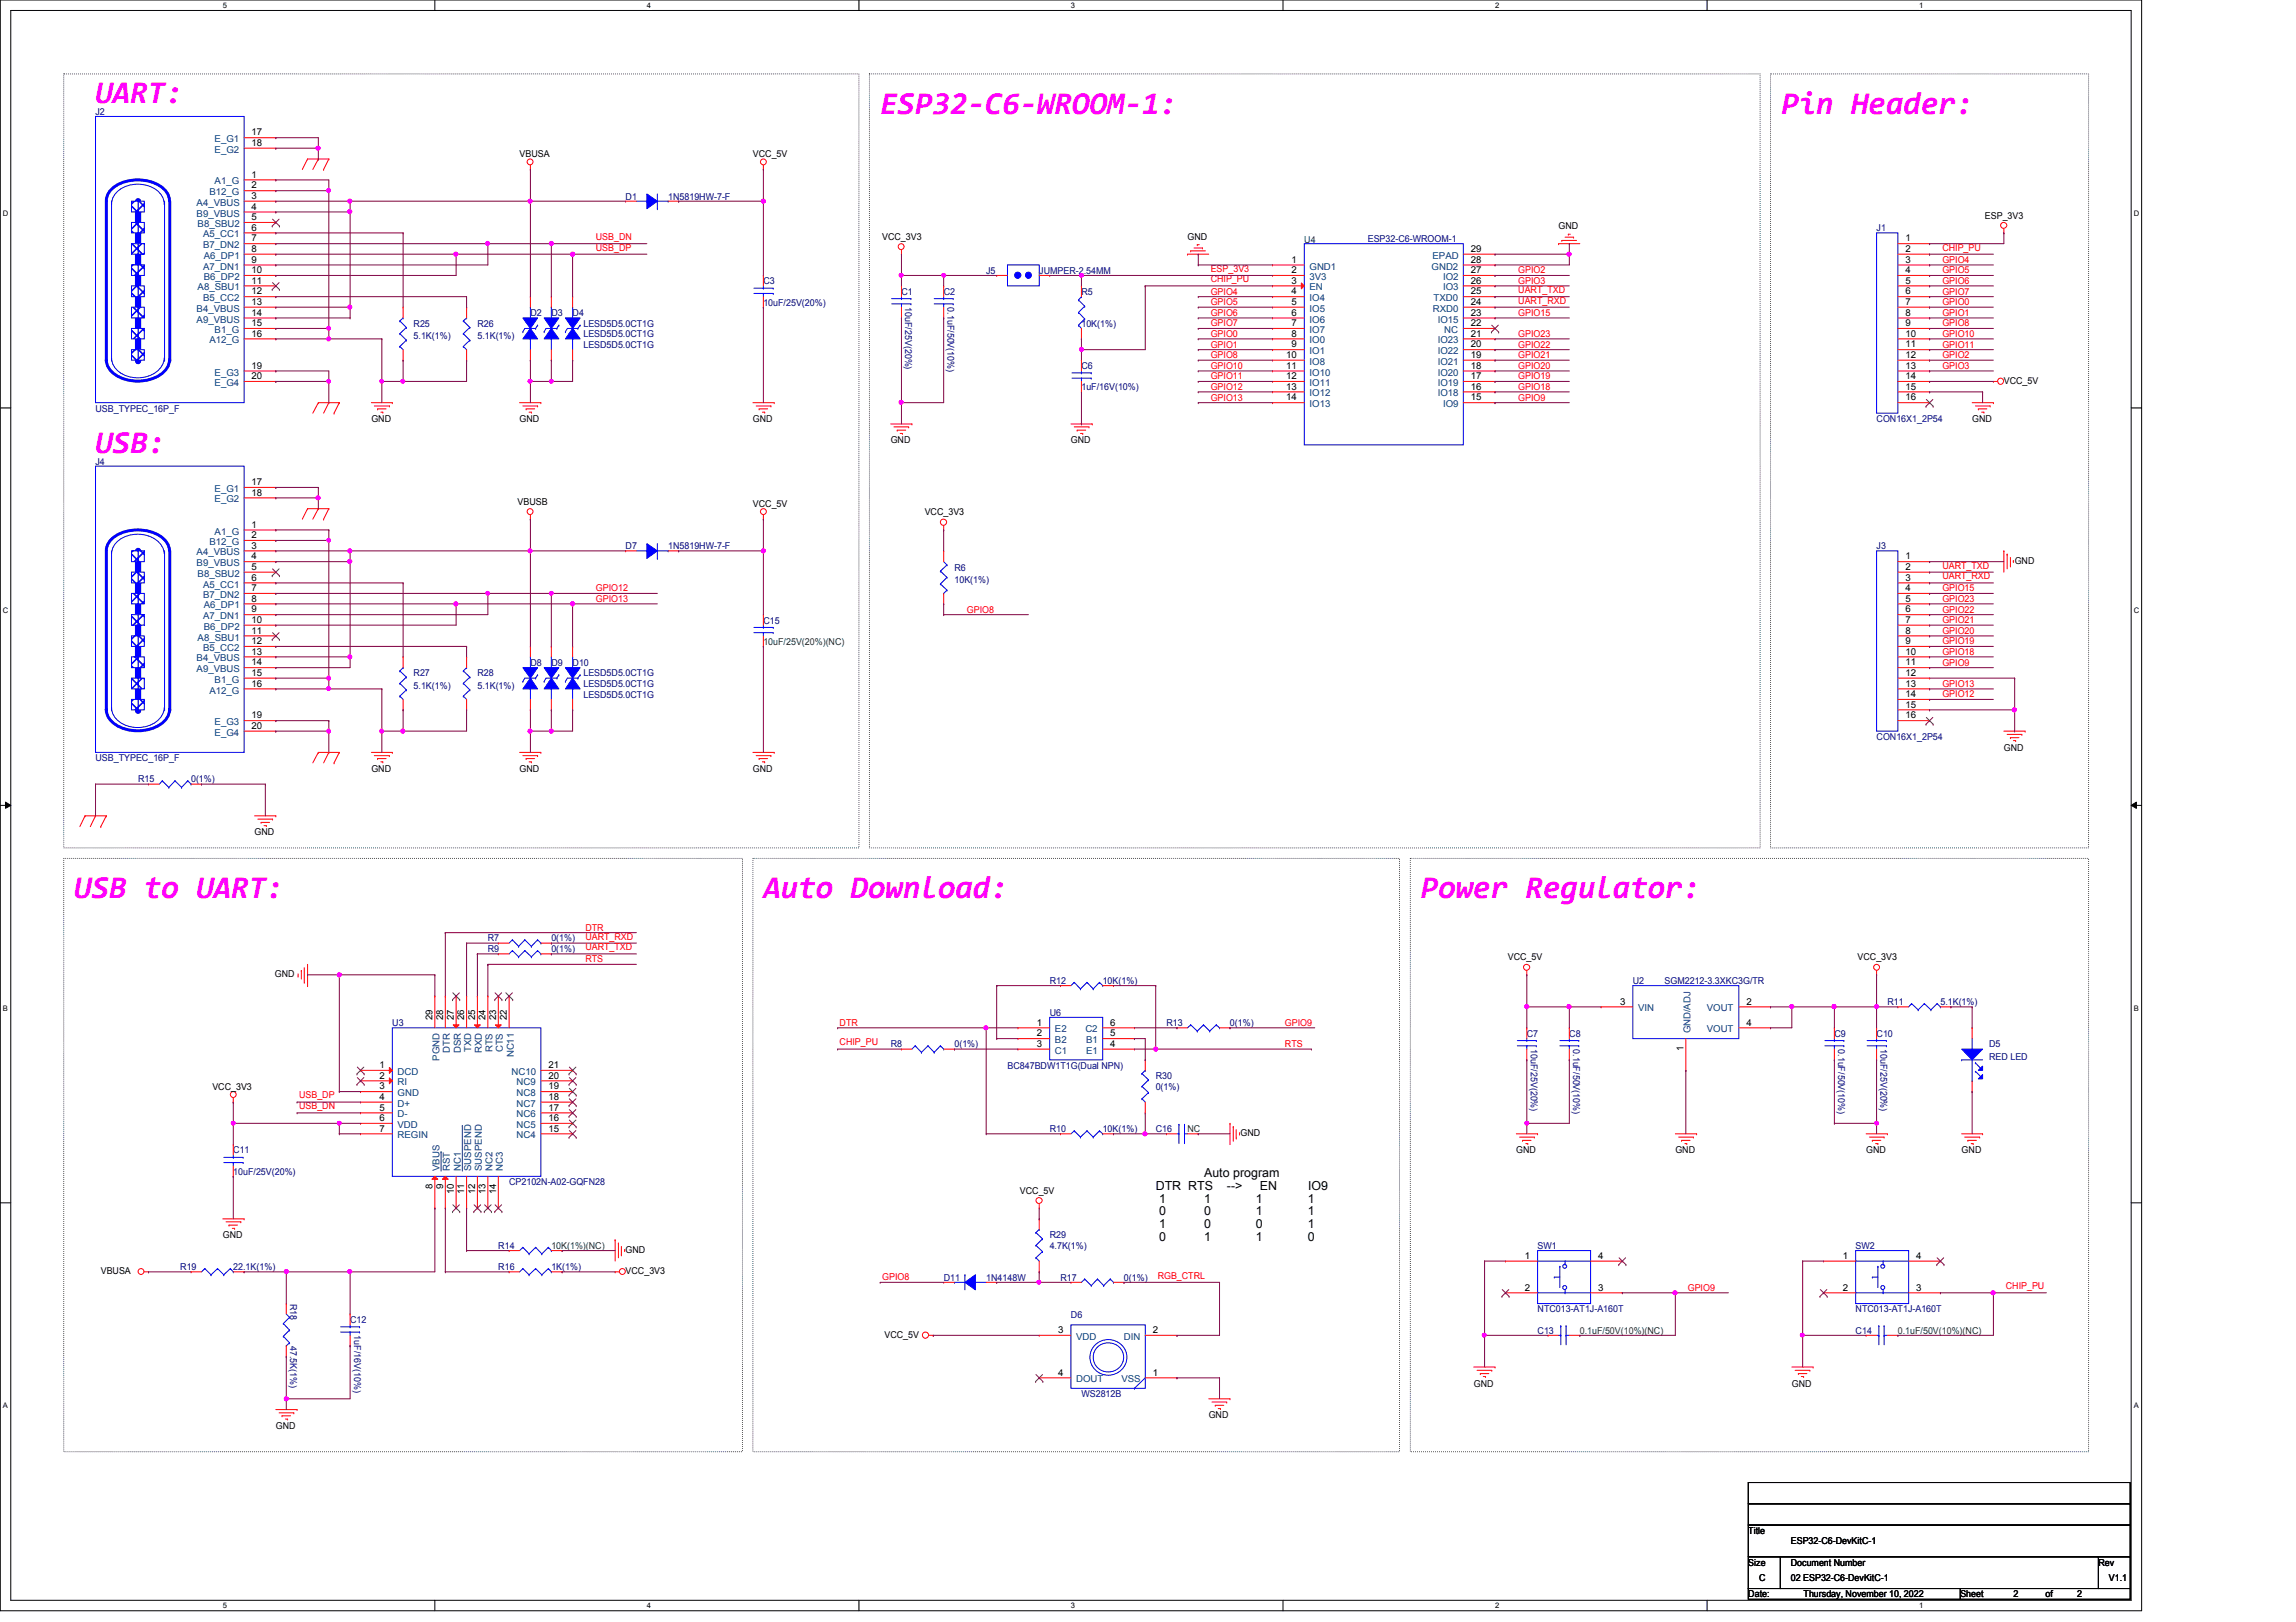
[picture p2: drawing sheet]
<svg xmlns="http://www.w3.org/2000/svg" width="297mm" height="210mm" viewBox="0 0 297 210" stroke-linecap="round" stroke-linejoin="round" font-family="sans-serif">
<defs><g id="words">
<g font-size="4.1" fill="#f0f">
<text x="12.4" y="13.3">UART:</text>
<text x="113.9" y="14.7">ESP32-C6-WROOM-1:</text>
<text x="230.5" y="14.7">Pin Header:</text>
<text x="12.4" y="58.6">USB:</text>
<text x="9.6" y="116.2">USB to UART:</text>
<text x="98.8" y="116.2">Auto Download:</text>
<text x="183.8" y="116.2">Power Regulator:</text>
</g>
<g font-size="1.6">
<text x="149.5" y="154">DTR RTS</text>
<text x="150" y="155.6">1</text>
<text x="155.8" y="152.3">Auto program</text>
<text x="155.8" y="155.6">1</text>
<text x="158.7" y="154">--&gt;</text>
<text x="162.5" y="155.6">1</text>
<text x="163" y="154">EN</text>
<text x="169.2" y="155.6">1</text>
<text x="169.2" y="154">IO9</text>
<text x="150" y="157.3">0</text>
<text x="150" y="158.9">1</text>
<text x="150" y="160.6">0</text>
<text x="155.8" y="157.3">0</text>
<text x="155.8" y="158.9">0</text>
<text x="155.8" y="160.6">1</text>
<text x="162.5" y="157.3">1</text>
<text x="162.5" y="158.9">0</text>
<text x="162.5" y="160.6">1</text>
<text x="169.2" y="157.3">1</text>
<text x="169.2" y="158.9">1</text>
<text x="169.2" y="160.6">0</text>
</g>
<g font-size="1.2" fill="#000080">
<text x="12.4" y="14.9">J2</text>
<text x="80.9" y="25.8">D1</text>
<text x="86.4" y="25.8">1N5819HW-7-F</text>
<text x="242.8" y="29.9">J1</text>
<text x="127.6" y="35.4">J5</text>
<text x="134.4" y="35.4">JUMPER-2.54MM</text>
<text x="177" y="31.3">ESP32-C6-WROOM-1</text>
<text x="68.6" y="40.9">D2</text>
<text x="71.3" y="40.9">D3</text>
<text x="74.1" y="40.9">D4</text>
<text x="98.8" y="36.8">C3</text>
<text x="98.8" y="39.5">10uF/25V(20%)</text>
<text x="116.6" y="38.1">C1</text>
<text x="117.1" y="39.8" transform="rotate(90 117.1 39.8)">10uF/25V(20%)</text>
<text x="122.1" y="38.1">C2</text>
<text x="122.6" y="39.8" transform="rotate(90 122.6 39.8)">0.1uF/50V(10%)</text>
<text x="139.9" y="38.1">R5</text>
<text x="53.5" y="42.3">R25</text>
<text x="53.5" y="43.9">5.1K(1%)</text>
<text x="61.8" y="42.3">R26</text>
<text x="61.8" y="43.9">5.1K(1%)</text>
<text x="75.5" y="43.6">LESD5D5.0CT1G</text>
<text x="75.5" y="45">LESD5D5.0CT1G</text>
<text x="75.5" y="42.3">LESD5D5.0CT1G</text>
<text x="139.9" y="42.3">10K(1%)</text>
<text x="139.9" y="47.8">C6</text>
<text x="12.4" y="53.3">USB_TYPEC_16P_F</text>
<text x="139.9" y="50.5">1uF/16V(10%)</text>
<text x="242.8" y="54.6">CON16X1_2P54</text>
<text x="12.4" y="60.1">J4</text>
<text x="80.9" y="71.1">D7</text>
<text x="86.4" y="71.1">1N5819HW-7-F</text>
<text x="242.8" y="71.1">J3</text>
<text x="123.5" y="73.8">R6</text>
<text x="123.5" y="75.5">10K(1%)</text>
<text x="98.8" y="80.7">C15</text>
<text x="53.5" y="87.5">R27</text>
<text x="53.5" y="89.2">5.1K(1%)</text>
<text x="61.8" y="87.5">R28</text>
<text x="61.8" y="89.2">5.1K(1%)</text>
<text x="68.6" y="86.1">D8</text>
<text x="71.3" y="86.1">D9</text>
<text x="74.1" y="86.1">D10</text>
<text x="75.5" y="88.9">LESD5D5.0CT1G</text>
<text x="75.5" y="87.5">LESD5D5.0CT1G</text>
<text x="75.5" y="90.3">LESD5D5.0CT1G</text>
<text x="242.8" y="95.8">CON16X1_2P54</text>
<text x="12.4" y="98.5">USB_TYPEC_16P_F</text>
<text x="17.9" y="101.3">R15</text>
<text x="24.7" y="101.3">0(1%)</text>
<text x="63.1" y="123.2">R9</text>
<text x="63.1" y="121.8">R7</text>
<text x="71.3" y="123.2">0(1%)</text>
<text x="71.3" y="121.8">0(1%)</text>
<text x="135.8" y="127.3">R12</text>
<text x="135.8" y="131.4">U6</text>
<text x="142.7" y="127.3">10K(1%)</text>
<text x="211.2" y="127.3">U2</text>
<text x="215.3" y="127.3">SGM2212-3.3XKC3G/TR</text>
<text x="244.2" y="130">R11</text>
<text x="251" y="130">5.1K(1%)</text>
<text x="50.8" y="132.8">U3</text>
<text x="115.2" y="135.6">R8</text>
<text x="123.5" y="135.6">0(1%)</text>
<text x="150.9" y="132.8">R13</text>
<text x="159.1" y="132.8">0(1%)</text>
<text x="197.5" y="134.2">C7</text>
<text x="198" y="135.8" transform="rotate(90 198 135.8)">10uF/25V(20%)</text>
<text x="203" y="134.2">C8</text>
<text x="203.5" y="135.8" transform="rotate(90 203.5 135.8)">0.1uF/50V(10%)</text>
<text x="237.3" y="134.2">C9</text>
<text x="237.8" y="135.8" transform="rotate(90 237.8 135.8)">0.1uF/50V(10%)</text>
<text x="242.8" y="134.2">C10</text>
<text x="243.3" y="135.8" transform="rotate(90 243.3 135.8)">10uF/25V(20%)</text>
<text x="257.3" y="135.6">D5</text>
<text x="257.3" y="137.2">RED LED</text>
<text x="130.3" y="138.3">BC847BDW1T1G(Dual NPN)</text>
<text x="149.5" y="139.7">R30</text>
<text x="149.5" y="141">0(1%)</text>
<text x="30.2" y="149.3">C11</text>
<text x="135.8" y="146.5">R10</text>
<text x="142.7" y="146.5">10K(1%)</text>
<text x="149.5" y="146.5">C16</text>
<text x="30.2" y="152">10uF/25V(20%)</text>
<text x="65.9" y="153.4">CP2102N-A02-GQFN28</text>
<text x="64.5" y="161.6">R14</text>
<text x="135.8" y="160.2">R29</text>
<text x="135.8" y="161.6">4.7K(1%)</text>
<text x="198.9" y="161.6">SW1</text>
<text x="240.1" y="161.6">SW2</text>
<text x="23.3" y="164.3">R19</text>
<text x="30.2" y="164.3">22.1K(1%)</text>
<text x="64.5" y="164.3">R16</text>
<text x="71.3" y="164.3">1K(1%)</text>
<text x="122.1" y="165.7">D11</text>
<text x="127.6" y="165.7">1N4148W</text>
<text x="137.2" y="165.7">R17</text>
<text x="145.4" y="165.7">0(1%)</text>
<text x="37.5" y="168.7" transform="rotate(90 37.5 168.7)">R18</text>
<text x="45.3" y="171.2">C12</text>
<text x="45.8" y="172.8" transform="rotate(90 45.8 172.8)">1uF/16V(10%)</text>
<text x="138.6" y="170.5">D6</text>
<text x="198.9" y="172.6">C13</text>
<text x="198.9" y="169.8">NTC013-AT1J-A160T</text>
<text x="240.1" y="172.6">C14</text>
<text x="240.1" y="169.8">NTC013-AT1J-A160T</text>
<text x="37.5" y="174.2" transform="rotate(90 37.5 174.2)">47.5K(1%)</text>
<text x="139.9" y="180.8">WS2812B</text>
</g>
<g font-size="1.2">
<text x="32.6" y="17.5">17</text>
<text x="32.6" y="23">1</text>
<text x="32.6" y="18.9">18</text>
<text x="67.2" y="20.3">VBUSA</text>
<text x="97.4" y="20.3">VCC_5V</text>
<text x="32.6" y="24.4">2</text>
<text x="32.6" y="25.7">3</text>
<text x="32.6" y="27.1">4</text>
<text x="32.6" y="28.5">5</text>
<text x="32.6" y="29.8">6</text>
<text x="201.6" y="29.7">GND</text>
<text x="256.8" y="28.3">ESP_3V3</text>
<text x="32.6" y="31.2">7</text>
<text x="32.6" y="32.6">8</text>
<text x="32.6" y="34">9</text>
<text x="32.6" y="35.3">10</text>
<text x="114.1" y="31">VCC_3V3</text>
<text x="153.6" y="31">GND</text>
<text x="167.1" y="34">1</text>
<text x="167.1" y="35.3">2</text>
<text x="190.3" y="34">28</text>
<text x="190.3" y="35.3">27</text>
<text x="190.3" y="32.6">29</text>
<text x="246.5" y="31.2">1</text>
<text x="246.5" y="32.6">2</text>
<text x="246.5" y="34">3</text>
<text x="246.5" y="35.3">4</text>
<text x="32.6" y="36.7">11</text>
<text x="32.6" y="38.1">12</text>
<text x="32.6" y="39.5">13</text>
<text x="32.6" y="40.9">14</text>
<text x="167.1" y="36.7">3</text>
<text x="167.1" y="38.1">4</text>
<text x="167.1" y="39.5">5</text>
<text x="167.1" y="40.9">6</text>
<text x="190.3" y="36.7">26</text>
<text x="190.3" y="38.1">25</text>
<text x="190.3" y="39.5">24</text>
<text x="190.3" y="40.9">23</text>
<text x="246.5" y="36.7">5</text>
<text x="246.5" y="38.1">6</text>
<text x="246.5" y="39.5">7</text>
<text x="246.5" y="40.9">8</text>
<text x="32.6" y="42.2">15</text>
<text x="32.6" y="43.6">16</text>
<text x="32.6" y="47.7">19</text>
<text x="166.4" y="46.3">10</text>
<text x="166.4" y="47.7">11</text>
<text x="167.1" y="42.2">7</text>
<text x="167.1" y="43.6">8</text>
<text x="167.1" y="45">9</text>
<text x="190.3" y="42.2">22</text>
<text x="190.3" y="43.6">21</text>
<text x="190.3" y="45">20</text>
<text x="190.3" y="46.3">19</text>
<text x="190.3" y="47.7">18</text>
<text x="246.5" y="42.2">9</text>
<text x="246.5" y="43.6">10</text>
<text x="246.5" y="45">11</text>
<text x="246.5" y="46.3">12</text>
<text x="246.5" y="47.7">13</text>
<text x="32.6" y="49.1">20</text>
<text x="166.4" y="49.1">12</text>
<text x="166.4" y="50.4">13</text>
<text x="166.4" y="51.8">14</text>
<text x="190.3" y="49.1">17</text>
<text x="190.3" y="50.4">16</text>
<text x="190.3" y="51.8">15</text>
<text x="246.5" y="49.1">14</text>
<text x="246.5" y="50.4">15</text>
<text x="246.5" y="51.8">16</text>
<text x="259.2" y="49.7">VCC_5V</text>
<text x="48" y="54.6">GND</text>
<text x="67.2" y="54.6">GND</text>
<text x="97.4" y="54.6">GND</text>
<text x="115.2" y="57.4">GND</text>
<text x="138.6" y="57.4">GND</text>
<text x="255.1" y="54.6">GND</text>
<text x="32.6" y="62.8">17</text>
<text x="32.6" y="64.1">18</text>
<text x="67" y="65.3">VBUSB</text>
<text x="97.4" y="65.6">VCC_5V</text>
<text x="32.6" y="68.3">1</text>
<text x="32.6" y="69.6">2</text>
<text x="32.6" y="71">3</text>
<text x="119.6" y="66.7">VCC_3V3</text>
<text x="32.6" y="72.4">4</text>
<text x="32.6" y="73.7">5</text>
<text x="32.6" y="75.1">6</text>
<text x="32.6" y="76.5">7</text>
<text x="32.6" y="77.9">8</text>
<text x="246.5" y="72.4">1</text>
<text x="246.5" y="73.7">2</text>
<text x="246.5" y="75.1">3</text>
<text x="246.5" y="76.5">4</text>
<text x="246.5" y="77.9">5</text>
<text x="260.6" y="73">GND</text>
<text x="32.6" y="79.2">9</text>
<text x="32.6" y="80.6">10</text>
<text x="32.6" y="82">11</text>
<text x="32.6" y="83.4">12</text>
<text x="246.5" y="79.2">6</text>
<text x="246.5" y="80.6">7</text>
<text x="246.5" y="82">8</text>
<text x="246.5" y="83.4">9</text>
<text x="32.6" y="84.7">13</text>
<text x="32.6" y="86.1">14</text>
<text x="32.6" y="87.5">15</text>
<text x="32.6" y="88.9">16</text>
<text x="246.5" y="84.7">10</text>
<text x="246.5" y="86.1">11</text>
<text x="246.5" y="87.5">12</text>
<text x="246.5" y="88.9">13</text>
<text x="32.6" y="93">19</text>
<text x="32.6" y="94.3">20</text>
<text x="246.5" y="90.2">14</text>
<text x="246.5" y="91.6">15</text>
<text x="246.5" y="93">16</text>
<text x="48" y="99.9">GND</text>
<text x="67.2" y="99.9">GND</text>
<text x="97.4" y="99.9">GND</text>
<text x="259.2" y="97.2">GND</text>
<text x="32.9" y="108.1">GND</text>
<text x="195.1" y="124.3">VCC_5V</text>
<text x="240.3" y="124.3">VCC_3V3</text>
<text x="35.6" y="126.5">GND</text>
<text x="209.6" y="130">3</text>
<text x="225.9" y="130">2</text>
<text x="56" y="132" transform="rotate(-90 56 132)">29</text>
<text x="57.3" y="132" transform="rotate(-90 57.3 132)">28</text>
<text x="58.7" y="132" transform="rotate(-90 58.7 132)">27</text>
<text x="60.1" y="132" transform="rotate(-90 60.1 132)">26</text>
<text x="61.5" y="132" transform="rotate(-90 61.5 132)">25</text>
<text x="62.8" y="132" transform="rotate(-90 62.8 132)">24</text>
<text x="64.2" y="132" transform="rotate(-90 64.2 132)">23</text>
<text x="65.6" y="132" transform="rotate(-90 65.6 132)">22</text>
<text x="134.2" y="132.7">1</text>
<text x="134.2" y="134.1">2</text>
<text x="134.2" y="135.5">3</text>
<text x="143.6" y="135.5">4</text>
<text x="143.6" y="134.1">5</text>
<text x="143.6" y="132.7">6</text>
<text x="217.8" y="136.1" transform="rotate(-90 217.8 136.1)">1</text>
<text x="225.9" y="132.7">4</text>
<text x="27.5" y="141">VCC_3V3</text>
<text x="49.1" y="138.2">1</text>
<text x="49.1" y="139.6">2</text>
<text x="49.1" y="141">3</text>
<text x="49.1" y="142.3">4</text>
<text x="49.1" y="143.7">5</text>
<text x="70.9" y="143.7">17</text>
<text x="70.9" y="142.3">18</text>
<text x="70.9" y="141">19</text>
<text x="70.9" y="139.6">20</text>
<text x="70.9" y="138.2">21</text>
<text x="49.1" y="145.1">6</text>
<text x="49.1" y="146.4">7</text>
<text x="70.9" y="146.4">15</text>
<text x="70.9" y="145.1">16</text>
<text x="160.5" y="147.1">GND</text>
<text x="196.2" y="149.3">GND</text>
<text x="216.7" y="149.3">GND</text>
<text x="241.4" y="149.3">GND</text>
<text x="253.8" y="149.3">GND</text>
<text x="56" y="153.9" transform="rotate(-90 56 153.9)">8</text>
<text x="57.3" y="153.9" transform="rotate(-90 57.3 153.9)">9</text>
<text x="58.7" y="154.6" transform="rotate(-90 58.7 154.6)">10</text>
<text x="60.1" y="154.6" transform="rotate(-90 60.1 154.6)">11</text>
<text x="61.5" y="154.6" transform="rotate(-90 61.5 154.6)">12</text>
<text x="62.8" y="154.6" transform="rotate(-90 62.8 154.6)">13</text>
<text x="64.2" y="154.6" transform="rotate(-90 64.2 154.6)">14</text>
<text x="131.9" y="154.5">VCC_5V</text>
<text x="28.8" y="160.2">GND</text>
<text x="13" y="164.9">VBUSA</text>
<text x="80.9" y="164.9">VCC_3V3</text>
<text x="80.9" y="162.1">GND</text>
<text x="197.3" y="162.9">1</text>
<text x="197.3" y="167">2</text>
<text x="206.8" y="162.9">4</text>
<text x="206.8" y="167">3</text>
<text x="238.4" y="162.9">1</text>
<text x="238.4" y="167">2</text>
<text x="247.9" y="162.9">4</text>
<text x="247.9" y="167">3</text>
<text x="114.4" y="173.1">VCC_5V</text>
<text x="136.9" y="172.5">3</text>
<text x="149.1" y="172.5">2</text>
<text x="136.9" y="178">4</text>
<text x="149.1" y="178">1</text>
<text x="190.7" y="179.5">GND</text>
<text x="231.8" y="179.5">GND</text>
<text x="35.7" y="184.9">GND</text>
<text x="156.4" y="183.6">GND</text>
<text x="226.2" y="198.5">Title</text>
<text x="226.2" y="202.6">Size</text>
<text x="231.7" y="202.6">Document Number</text>
<text x="231.7" y="199.9">ESP32-C6-DevKitC-1</text>
<text x="271.5" y="202.6">Rev</text>
<text x="226.2" y="206.7">Date:</text>
<text x="227.6" y="204.6">C</text>
<text x="231.7" y="204.6">02 ESP32-C6-DevKitC-1</text>
<text x="233.3" y="206.7">Thursday, November 10, 2022</text>
<text x="253.6" y="206.7">Sheet</text>
<text x="260.5" y="206.7">2</text>
<text x="264.6" y="206.7">of</text>
<text x="268.7" y="206.7">2</text>
<text x="272.8" y="204.6">V1.1</text>
</g>
<g font-size="1.2" fill="#004080">
<text x="27.8" y="23.9">A1_G</text>
<text x="27.8" y="18.4">E_G1</text>
<text x="27.8" y="19.8">E_G2</text>
<text x="25.4" y="26.6">A4_VBUS</text>
<text x="25.4" y="28">B9_VBUS</text>
<text x="25.6" y="29.4">B8_SBU2</text>
<text x="27.1" y="25.3">B12_G</text>
<text x="26.3" y="30.7">A5_CC1</text>
<text x="26.3" y="32.1">B7_DN2</text>
<text x="26.3" y="34.9">A7_DN1</text>
<text x="26.4" y="33.5">A6_DP1</text>
<text x="169.4" y="34.9">GND1</text>
<text x="185.2" y="34.9">GND2</text>
<text x="185.3" y="33.5">EPAD</text>
<text x="25.4" y="40.3">B4_VBUS</text>
<text x="25.4" y="41.7">A9_VBUS</text>
<text x="25.6" y="37.6">A8_SBU1</text>
<text x="26.3" y="39">B5_CC2</text>
<text x="26.4" y="36.2">B6_DP2</text>
<text x="169.4" y="36.2">3V3</text>
<text x="169.4" y="37.6">EN</text>
<text x="169.4" y="39">IO4</text>
<text x="169.4" y="40.3">IO5</text>
<text x="169.4" y="41.7">IO6</text>
<text x="185.4" y="40.3">RXD0</text>
<text x="185.5" y="39">TXD0</text>
<text x="186" y="41.7">IO15</text>
<text x="186.7" y="36.2">IO2</text>
<text x="186.7" y="37.6">IO3</text>
<text x="27.1" y="44.4">A12_G</text>
<text x="27.8" y="43.1">B1_G</text>
<text x="169.4" y="43.1">IO7</text>
<text x="169.4" y="44.4">IO0</text>
<text x="169.4" y="45.8">IO1</text>
<text x="169.4" y="47.2">IO8</text>
<text x="186" y="44.4">IO23</text>
<text x="186" y="45.8">IO22</text>
<text x="186" y="47.2">IO21</text>
<text x="186.9" y="43.1">NC</text>
<text x="27.8" y="48.6">E_G3</text>
<text x="27.8" y="50">E_G4</text>
<text x="169.4" y="48.6">IO10</text>
<text x="169.4" y="50">IO11</text>
<text x="169.4" y="51.3">IO12</text>
<text x="169.4" y="52.7">IO13</text>
<text x="186" y="48.6">IO20</text>
<text x="186" y="50">IO19</text>
<text x="186" y="51.3">IO18</text>
<text x="186.7" y="52.7">IO9</text>
<text x="27.8" y="63.7">E_G1</text>
<text x="27.8" y="65">E_G2</text>
<text x="25.4" y="71.9">A4_VBUS</text>
<text x="27.1" y="70.5">B12_G</text>
<text x="27.8" y="69.2">A1_G</text>
<text x="25.4" y="73.3">B9_VBUS</text>
<text x="25.6" y="74.6">B8_SBU2</text>
<text x="26.3" y="76">A5_CC1</text>
<text x="26.3" y="77.4">B7_DN2</text>
<text x="25.6" y="82.9">A8_SBU1</text>
<text x="26.3" y="80.1">A7_DN1</text>
<text x="26.4" y="78.7">A6_DP1</text>
<text x="26.4" y="81.5">B6_DP2</text>
<text x="25.4" y="85.6">B4_VBUS</text>
<text x="25.4" y="87">A9_VBUS</text>
<text x="26.3" y="84.2">B5_CC2</text>
<text x="27.1" y="89.7">A12_G</text>
<text x="27.8" y="88.3">B1_G</text>
<text x="27.8" y="93.9">E_G3</text>
<text x="27.8" y="95.2">E_G4</text>
<text x="211.9" y="130.9">VIN</text>
<text x="220.8" y="130.9">VOUT</text>
<text x="56.9" y="137.3" transform="rotate(-90 56.9 137.3)">PGND</text>
<text x="58.2" y="136.2" transform="rotate(-90 58.2 136.2)">DTR</text>
<text x="59.6" y="136.3" transform="rotate(-90 59.6 136.3)">DSR</text>
<text x="61" y="136.2" transform="rotate(-90 61 136.2)">TXD</text>
<text x="62.4" y="136.3" transform="rotate(-90 62.4 136.3)">RXD</text>
<text x="63.7" y="136.2" transform="rotate(-90 63.7 136.2)">RTS</text>
<text x="65.1" y="136.2" transform="rotate(-90 65.1 136.2)">CTS</text>
<text x="66.5" y="136.8" transform="rotate(-90 66.5 136.8)">NC11</text>
<text x="136.5" y="133.6">E2</text>
<text x="136.5" y="135">B2</text>
<text x="136.5" y="136.4">C1</text>
<text x="140.4" y="133.6">C2</text>
<text x="140.5" y="136.4">E1</text>
<text x="140.5" y="135">B1</text>
<text x="218.7" y="133.7" transform="rotate(-90 218.7 133.7)">GND/ADJ</text>
<text x="220.8" y="133.6">VOUT</text>
<text x="51.4" y="139.1">DCD</text>
<text x="51.4" y="140.5">RI</text>
<text x="51.4" y="141.9">GND</text>
<text x="51.4" y="143.2">D+</text>
<text x="66.2" y="139.1">NC10</text>
<text x="66.8" y="143.2">NC7</text>
<text x="66.8" y="141.9">NC8</text>
<text x="66.8" y="140.5">NC9</text>
<text x="51.4" y="144.6">D-</text>
<text x="51.4" y="146">VDD</text>
<text x="51.4" y="147.3">REGIN</text>
<text x="66.8" y="147.3">NC4</text>
<text x="66.8" y="146">NC5</text>
<text x="66.8" y="144.6">NC6</text>
<text x="56.9" y="151.6" transform="rotate(-90 56.9 151.6)">VBUS</text>
<text x="58.2" y="151.6" transform="rotate(-90 58.2 151.6)">RST</text>
<text x="59.6" y="151.6" transform="rotate(-90 59.6 151.6)">NC1</text>
<text x="61" y="151.6" transform="rotate(-90 61 151.6)">SUSPEND</text>
<text x="62.4" y="151.6" transform="rotate(-90 62.4 151.6)">SUSPEND</text>
<text x="63.7" y="151.6" transform="rotate(-90 63.7 151.6)">NC2</text>
<text x="65.1" y="151.6" transform="rotate(-90 65.1 151.6)">NC3</text>
<text x="139.2" y="173.4">VDD</text>
<text x="145.4" y="173.4">DIN</text>
<text x="139.2" y="178.9">DOUT</text>
<text x="145.1" y="178.9">VSS</text>
</g>
<g font-size="1.2" fill="#f00">
<text x="77.1" y="31.1">USB_DN</text>
<text x="77.1" y="32.4">USB_DP</text>
<text x="156.6" y="35.2">ESP_3V3</text>
<text x="196.4" y="35.4">GPIO2</text>
<text x="251.3" y="32.4">CHIP_PU</text>
<text x="251.3" y="34">GPIO4</text>
<text x="251.3" y="35.4">GPIO5</text>
<text x="156.6" y="36.5">CHIP_PU</text>
<text x="156.6" y="38.1">GPIO4</text>
<text x="156.6" y="39.5">GPIO5</text>
<text x="156.6" y="40.9">GPIO6</text>
<text x="196.4" y="36.7">GPIO3</text>
<text x="196.4" y="37.9">UART_TXD</text>
<text x="196.4" y="39.3">UART_RXD</text>
<text x="196.4" y="40.9">GPIO15</text>
<text x="251.3" y="36.7">GPIO6</text>
<text x="251.3" y="38.1">GPIO7</text>
<text x="251.3" y="39.5">GPIO0</text>
<text x="251.3" y="40.9">GPIO1</text>
<text x="156.6" y="42.2">GPIO7</text>
<text x="156.6" y="43.6">GPIO0</text>
<text x="156.6" y="45">GPIO1</text>
<text x="156.6" y="46.4">GPIO8</text>
<text x="156.6" y="47.8">GPIO10</text>
<text x="196.4" y="43.6">GPIO23</text>
<text x="196.4" y="45">GPIO22</text>
<text x="196.4" y="46.4">GPIO21</text>
<text x="196.4" y="47.8">GPIO20</text>
<text x="251.3" y="42.2">GPIO8</text>
<text x="251.3" y="43.6">GPIO10</text>
<text x="251.3" y="45">GPIO11</text>
<text x="251.3" y="46.4">GPIO2</text>
<text x="251.3" y="47.8">GPIO3</text>
<text x="156.6" y="49.1">GPIO11</text>
<text x="156.6" y="50.5">GPIO12</text>
<text x="156.6" y="51.9">GPIO13</text>
<text x="196.4" y="49.1">GPIO19</text>
<text x="196.4" y="50.5">GPIO18</text>
<text x="196.4" y="51.9">GPIO9</text>
<text x="77.1" y="76.5">GPIO12</text>
<text x="77.1" y="77.9">GPIO13</text>
<text x="251.3" y="73.6">UART_TXD</text>
<text x="251.3" y="75">UART_RXD</text>
<text x="251.3" y="76.5">GPIO15</text>
<text x="251.3" y="77.9">GPIO23</text>
<text x="125.1" y="79.3">GPIO8</text>
<text x="251.3" y="79.3">GPIO22</text>
<text x="251.3" y="80.6">GPIO21</text>
<text x="251.3" y="82">GPIO20</text>
<text x="251.3" y="83.4">GPIO19</text>
<text x="251.3" y="88.9">GPIO13</text>
<text x="251.3" y="86.1">GPIO9</text>
<text x="251.3" y="84.8">GPIO18</text>
<text x="251.3" y="90.3">GPIO12</text>
<text x="75.7" y="120.4">DTR</text>
<text x="75.7" y="124.5">RTS</text>
<text x="75.7" y="121.6">UART_RXD</text>
<text x="75.7" y="123">UART_TXD</text>
<text x="108.6" y="132.8">DTR</text>
<text x="108.6" y="135.3">CHIP_PU</text>
<text x="166.2" y="135.5">RTS</text>
<text x="166.2" y="132.8">GPIO9</text>
<text x="38.7" y="143.6">USB_DN</text>
<text x="38.7" y="142.2">USB_DP</text>
<text x="114.1" y="165.7">GPIO8</text>
<text x="149.8" y="165.5">RGB_CTRL</text>
<text x="218.4" y="167">GPIO9</text>
<text x="259.5" y="166.8">CHIP_PU</text>
</g>
<text font-size="1.2" fill="#004040" x="168.7" y="31.5">U4</text>
<g font-size="1.2" fill="#008000">
<text x="98.8" y="83.4">10uF/25V(20%)(NC)</text>
<text x="153.6" y="146.5">NC</text>
<text x="71.3" y="161.6">10K(1%)(NC)</text>
<text x="204.4" y="172.6">0.1uF/50V(10%)(NC)</text>
<text x="245.5" y="172.6">0.1uF/50V(10%)(NC)</text>
</g>
<g font-size="1">
<text x="28.8" y="1">5</text>
<text x="83.7" y="1">4</text>
<text x="138.6" y="1">3</text>
<text x="193.4" y="1">2</text>
<text x="248.3" y="1">1</text>
<text x=".4" y="27.9">D</text>
<text x="276.1" y="27.9">D</text>
<text x=".4" y="79.4">C</text>
<text x="276.1" y="79.4">C</text>
<text x=".4" y="130.8">B</text>
<text x="276.1" y="130.8">B</text>
<text x=".4" y="182.2">A</text>
<text x="276.1" y="182.2">A</text>
<text x="28.8" y="208.1">5</text>
<text x="83.7" y="208.1">4</text>
<text x="138.6" y="208.1">3</text>
<text x="193.4" y="208.1">2</text>
<text x="248.3" y="208.1">1</text>
</g>
</g></defs>
<path d="M0 0h277.1v208.4h-277.1zM1.4 1.4h274.3v205.7h-274.3z" fill="none" stroke="#000" stroke-width=".13"/>
<g fill="#fff">
<path d="M28.8 .1h.6v1.1h-.6z"/>
<path d="M28.8 207.2h.6v1.1h-.6z"/>
</g>
<path d="M56.3 0v1.4M56.3 207.1v1.3" fill="none" stroke="#000" stroke-width=".13"/>
<g fill="#fff">
<path d="M83.7 .1h.5v1.1h-.5z"/>
<path d="M83.7 207.2h.5v1.1h-.5z"/>
</g>
<path d="M111.1 0v1.4M111.1 207.1v1.3" fill="none" stroke="#000" stroke-width=".13"/>
<g fill="#fff">
<path d="M138.6 .1h.5v1.1h-.5z"/>
<path d="M138.6 207.2h.5v1.1h-.5z"/>
</g>
<path d="M166 0v1.4M166 207.1v1.3" fill="none" stroke="#000" stroke-width=".13"/>
<g fill="#fff">
<path d="M193.4 .1h.6v1.1h-.6z"/>
<path d="M193.4 207.2h.6v1.1h-.6z"/>
</g>
<path d="M220.8 0v1.4M220.8 207.1v1.3" fill="none" stroke="#000" stroke-width=".13"/>
<g fill="#fff">
<path d="M248.3 .1h.5v1.1h-.5z"/>
<path d="M248.3 207.2h.5v1.1h-.5z"/>
<path d="M.4 27.1h.7v1.1h-.7z"/>
<path d="M276.1 27.1h.7v1.1h-.7z"/>
<path d="M.4 78.5h.7v1.1h-.7z"/>
<path d="M276.1 78.5h.7v1.1h-.7z"/>
</g>
<path d="M0 52.8h1.4M275.7 52.8h1.4" fill="none" stroke="#000" stroke-width=".13"/>
<g fill="#fff">
<path d="M.4 129.9h.6v1.1h-.6z"/>
<path d="M276.1 129.9h.6v1.1h-.6z"/>
</g>
<path d="M0 104.2h1.4M.7 103.8l.7 .4-.7 .4zM275.7 104.2l.7-.4v.8zM275.7 104.2h1.4" fill="none" stroke="#000" stroke-width=".13"/>
<path d="M.7 103.8l.7 .4-.7 .4zM275.7 104.2l.7-.4v.8z" fill="#000"/>
<g fill="#fff">
<path d="M.4 181.4h.6v1.1h-.6z"/>
<path d="M276.1 181.4h.6v1.1h-.6z"/>
</g>
<path d="M0 155.7h1.4M275.7 155.7h1.4M226.2 194.6h49.4v2.8h-49.4zM226.2 197.4h49.4v4.1h-49.4zM226.2 191.9h49.4v2.7h-49.4zM226.2 201.5h4.1v4.1h-4.1zM226.2 205.6h27.4v1.4h-27.4zM230.3 201.5h41.2v4.1h-41.2zM253.6 205.6h22v1.4h-22zM271.5 201.5h4.1v4.1h-4.1z" fill="none" stroke="#000" stroke-width=".13"/>
<path d="M8.3 9.6h102.8v100.1h-102.8zM112.5 9.6h115.2v100.1h-115.2zM229.1 9.6h41.1v100.1h-41.1zM8.3 111.1h87.8v76.8h-87.8zM97.4 111.1h83.7v76.8h-83.7zM182.5 111.1h87.7v76.8h-87.7z" fill="none" stroke="#000" stroke-width=".13" stroke-dasharray="0 .3"/>
<g fill="none" stroke="#f00" stroke-width=".13">
<path d="M39.8 20.6h.1M39.8 20.6l-.7 1.3M39.8 20.6h2.7M41.2 20.6h.1M41.2 20.6l-.7 1.3M41.9 21.9h.1M42.5 20.6h.1M42.5 20.6l-.6 1.3M68.6 21.9h.1M68.6 21.4v.5M98.8 21.9h.1M98.8 21.4v.5"/>
<path d="M116.6 32.9h.1M116.6 37h.1M116.6 32.3v.6M116.6 37v1.4M116.6 39.8v1.3M122.1 37h.1M122.1 37v1.4M122.1 39.8v1.3M153.6 32.9h.1M153.6 32.9h2.8M154 32.5h.1M154 32.5h2"/>
<path d="M154.5 32.1h1.1M154.9 31.7h.1M154.9 31.7h.2M155.6 32.1h.1M201.6 31.5h.1M201.6 31.5h2.8M202.1 31.1h.1M202.1 31.1h1.9M202.5 30.7h1.1M202.9 30.3h.1M202.9 30.3h.3M203.6 30.7h.1"/>
<path d="M259.2 30.1h.1M259.2 29.6v.5M41.2 52.1h.1M41.2 52.1h2.7M41.2 52.1l-.7 1.4M42.5 52.1h.1M42.5 52.1l-.6 1.4M43.2 53.5h.1M43.9 52.1h.1M43.9 52.1l-.7 1.4M48 52.1h2.8M48.4 52.5h2"/>
<path d="M48.8 52.9h.1M48.8 52.9h1.1M49.3 53.3h.2M49.5 53.3h.1M50.4 52.5h.1M50.8 52.1h.1M67.2 52.1h2.8M67.6 52.5h2M68.1 52.9h.1M68.1 52.9h1.1M68.4 53.3h.3M68.7 53.3h.1"/>
<path d="M69.6 52.5h.1M70 52.1h.1M97.4 52.1h2.8M97.8 52.5h1.9M98.2 52.9h.1M98.2 52.9h1.1M98.6 53.3h.3M98.9 53.3h.1M99.7 52.5h.1M100.2 52.1h.1M115.2 54.9h2.8M115.7 55.2h1.9"/>
<path d="M116.1 55.7h.1M116.1 55.7h1.1M116.5 56.1h.3M116.6 41.1h.1M116.8 56.1h.1M117.6 55.2h.1M118 54.9h.1M122.1 41.1h.1M138.6 54.9h2.7M139 55.2h1.9M139.4 55.7h.1M139.4 55.7h1.1"/>
<path d="M139.8 56.1h.3M140.1 56.1h.1M140.9 55.2h.1M141.3 54.9h.1M255.1 52.1h2.8M255.6 52.5h1.9M255.9 52.9h.1M255.9 52.9h1.1M256.4 53.3h.3M256.7 53.3h.1M257.5 52.5h.1M257.9 49.4h.1"/>
<path d="M257.9 52.1h.1M257.9 49.4h.5M39.8 65.8h.1M39.8 65.8l-.7 1.4M39.8 65.8h2.7M41.2 65.8h.1M41.2 65.8l-.7 1.4M41.9 67.2h.1M42.5 65.8h.1M42.5 65.8l-.6 1.4M68.6 67.2h.1M68.6 66.6v.6"/>
<path d="M98.8 67.2h.1M98.8 79.5h.1M98.8 66.6v.6M98.8 79.5v1.4M122.1 68.6h.1M122.1 68v.6M259.2 71.3h.1M259.2 71.3v2.7M259.7 71.7h.1M259.7 71.7v1.9M260.1 73.2h.1M260.1 72.1v1.1"/>
<path d="M260.5 72.6h.1M260.5 72.6v.2M41.2 97.4h.1M41.2 97.4l-.7 1.3M41.2 97.4h2.7M42.5 97.4h.1M42.5 97.4l-.6 1.3M43.2 98.7h.1M43.9 97.4h.1M43.9 97.4l-.7 1.3M48 97.4h2.8M48.4 97.8h2"/>
<path d="M48.8 98.2h.1M48.8 98.2h1.1M49.3 98.6h.2M49.5 98.6h.1M50.4 97.8h.1M50.8 97.4h.1M67.2 97.4h2.8M67.6 97.8h2M68.1 98.2h.1M68.1 98.2h1.1M68.4 98.6h.3M68.7 98.6h.1"/>
<path d="M69.6 97.8h.1M70 97.4h.1M97.4 97.4h2.8M97.8 97.8h1.9M98.2 98.2h.1M98.2 98.2h1.1M98.6 98.6h.3M98.8 83.7h.1M98.8 82.3v1.4M98.9 98.6h.1M99.7 97.8h.1M100.2 97.4h.1"/>
<path d="M259.2 94.6h2.8M259.7 95h1.9M260.1 95.5h.1M260.1 95.5h1.1M260.5 95.8h.3M260.8 95.8h.1M261.6 95h.1M262 94.6h.1M11 105.6h.1M11 105.6l-.7 1.4M11 105.6h2.8M12.4 105.6h.1"/>
<path d="M12.4 105.6l-.7 1.4M13 107h.1M13.8 105.6h.1M13.8 105.6l-.8 1.4M32.9 105.6h2.8M33.4 106h1.9M33.8 106.4h.1M33.8 106.4h1.1M34.2 106.8h.3M34.5 106.8h.1M35.3 106h.1M35.7 105.6h.1"/>
<path d="M38.6 126.3h.1M38.6 126v.3M39 125.6h.1M39 125.6v1.1M39.4 127.1h.1M39.4 125.2v1.9M39.8 127.6h.1M39.8 124.8v2.8M152.3 133h.1M152.3 133h1.3M157.8 133h1.3M159.1 133h.1"/>
<path d="M197.5 126.2h.1M197.5 125.6v.6M203 133h.1M203 137.2h.1M203 133v1.4M203 135.8v1.4M242.8 126.2h.1M242.8 125.6v.6M28.8 157.7h2.8M29.2 158.1h2M29.6 158.5h.1M29.6 158.5h1.1"/>
<path d="M30.1 159h.2M30.2 142.6h.1M30.2 142.1v.5M30.3 159h.1M31.2 158.1h.1M31.6 157.7h.1M134.4 156.3h.1M134.4 155.8v.5M137.2 146.7h.1M137.2 146.7h1.4M142.7 146.7h1.4M144.1 146.7h.1"/>
<path d="M159.1 145.4h.1M159.1 145.4v2.7M159.6 145.8h.1M159.6 145.8v1.9M159.9 147.3h.1M159.9 146.2v1.1M160.4 146.6h.1M160.4 146.6v.3M196.2 146.7h2.7M196.6 147.2h1.9M197 147.6h.1M197 147.6h1.1"/>
<path d="M197.4 148h.3M197.7 148h.1M198.5 147.2h.1M198.9 146.7h.1M216.7 146.7h2.8M217.2 147.2h1.9M217.5 147.6h.1M217.5 147.6h1.1M218 148h.2M218.2 148h.1M219.1 147.2h.1M219.5 146.7h.1"/>
<path d="M241.4 146.7h2.8M241.8 147.2h2M242.2 147.6h.1M242.2 147.6h1.1M242.7 148h.2M242.9 148h.1M243.8 147.2h.1M244.2 146.7h.1M253.8 146.7h2.7M254.2 147.2h1.9M254.6 147.6h.1M254.6 147.6h1.1"/>
<path d="M255 148h.3M255.3 148h.1M256.1 147.2h.1M256.5 146.7h.1M18.7 164.6h.5M19.2 164.6h.1M65.9 164.6h.1M65.9 164.6h1.3M71.3 164.6h1.4M72.7 164.6h.1M79.6 164.6h.1M79.6 160.4h.1"/>
<path d="M79.6 164.6h.5M79.6 160.4v2.8M80 160.9h.1M80 160.9v1.9M80.4 162.4h.1M80.4 161.3v1.1M80.8 161.7h.1M80.8 161.7v.3M120.2 172.8h.5M120.7 172.8h.1M138.6 165.9h.1M138.6 165.9h1.3"/>
<path d="M144.1 165.9h1.3M145.4 165.9h.1M190.7 176.9h2.7M191.1 177.3h1.9M191.5 177.8h.1M191.5 177.8h1.1M191.9 178.1h.3M192.2 178.1h.1M193 177.3h.1M193.4 176.9h.1M200.3 172.8h.1M200.3 172.8h1.3"/>
<path d="M203 172.8h1.4M204.4 172.8h.1M231.8 176.9h2.8M232.2 177.3h1.9M232.7 177.8h.1M232.7 177.8h1.1M233 178.1h.3M233.3 178.1h.1M234.1 177.3h.1M234.6 176.9h.1M241.4 172.8h.1M241.4 172.8h1.4"/>
<path d="M244.2 172.8h1.3M245.5 172.8h.1M35.7 182.4h2.7M36.1 182.8h1.9M36.5 183.2h.1M36.5 183.2h1.1M36.9 183.6h.3M37.2 183.6h.1M38 182.8h.1M38.4 182.4h.1M156.4 181h2.7M156.8 181.4h1.9"/>
<path d="M157.2 181.9h.1M157.2 181.9h1.1M157.6 182.3h.3M157.9 182.3h.1M158.7 181.4h.1M159.1 181h.1"/>
<circle cx="68.6" cy="21" r=".38"/>
<circle cx="98.8" cy="21" r=".38"/>
<circle cx="116.6" cy="31.9" r=".38"/>
<circle cx="259.2" cy="29.2" r=".39"/>
<circle cx="258.8" cy="49.3" r=".39"/>
<circle cx="68.6" cy="66.2" r=".38"/>
<circle cx="98.8" cy="66.2" r=".38"/>
<circle cx="122.1" cy="67.6" r=".4"/>
<circle cx="197.5" cy="125.2" r=".39"/>
<circle cx="242.8" cy="125.2" r=".38"/>
<circle cx="30.2" cy="141.6" r=".38"/>
<circle cx="134.4" cy="155.4" r=".39"/>
<circle cx="18.2" cy="164.5" r=".38"/>
<circle cx="80.5" cy="164.5" r=".38"/>
<circle cx="119.7" cy="172.8" r=".4"/>
</g>
<g fill="none" stroke="#00f" stroke-width=".13">
<path d="M74.1 39.8h.1M74.1 39.8v1.3M115.4 39.3h2.5M115.4 38.7h2.5M116.6 38.7h.1M116.6 39.3h.1M116.6 38.4v.3M116.6 39.3v.5M117.9 39.3h.1M117.9 38.7h.1M120.9 39.3h2.4M120.9 38.7h2.4"/>
<path d="M122.1 38.7h.1M122.1 39.3h.1M122.1 38.4v.3M122.1 39.3v.5M123.3 39.3h.1M123.3 38.7h.1M73.4 42.5h1.4M74.1 43.9h.1M74.1 43.9v1.4M74.8 42.5h.1M97.5 81.9h2.5M97.5 81.2h2.5"/>
<path d="M98.8 81.2h.1M98.8 81.9h.1M98.8 80.9v.3M98.8 81.9v.4M100 81.9h.1M100 81.2h.1M154 132.6h.1M154 132.6l-.4 .4M154 132.6l.9 .8M154.9 133.4h.1M155.7 132.6h.1M155.7 132.6l-.8 .8"/>
<path d="M155.7 132.6l.8 .8M156.5 133.4h.1M157.3 132.6h.1M157.3 132.6l-.8 .8M157.3 132.6l.5 .4M157.8 133h.1M201.8 135.3h2.5M201.8 134.7h2.5M203 134.7h.1M203 135.3h.1M203 134.4v.3M203 135.3v.5"/>
<path d="M204.3 135.3h.1M204.3 134.7h.1M139 146.3h.1M139 146.3l-.4 .4M139 146.3l.8 .9M139.8 147.2h.1M140.6 146.3h.1M140.6 146.3l-.8 .9M140.6 146.3l.8 .9M141.4 147.2h.1M142.2 146.3h.1M142.2 146.3l-.8 .9"/>
<path d="M142.2 146.3l.5 .4M142.7 146.7h.1M67.6 164.2h.1M67.6 164.2l-.4 .4M67.6 164.2l.8 .8M68.4 165h.1M69.3 164.2h.1M69.3 164.2l-.9 .8M69.3 164.2l.8 .8M70.1 165h.1M70.9 164.2h.1M70.9 164.2l-.8 .8"/>
<path d="M70.9 164.2l.4 .4M71.3 164.6h.1M140.3 165.5h.1M140.3 165.5l-.4 .4M140.3 165.5l.9 .9M141.2 166.4h.1M142 165.5h.1M142 165.5l-.8 .9M142 165.5l.8 .9M142.8 166.4h.1M143.6 165.5h.1M143.6 165.5l-.8 .9"/>
<path d="M143.6 165.5l.5 .4M144.1 165.9h.1M201.6 172.8h.3M201.9 172.8h.1M201.9 171.6h.1M201.9 171.6v2.4M202.6 171.6h.1M202.6 172.8h.1M202.6 172.8h.4M202.6 171.6v2.4M242.8 172.8h.3M243.1 172.8h.1"/>
<path d="M243.1 171.6h.1M243.1 171.6v2.4M243.8 171.6h.1M243.8 172.8h.1M243.8 172.8h.4M243.8 171.6v2.4"/>
</g>
<path d="M74.1 42.5l1 1.4h-2z" fill-rule="evenodd" fill="#00f"/>
<path d="M73.1 42.9h.1M73.4 42.5l-.3 .4M74.1 42.5l1 1.4h-2zM75.1 42.1h.1M75.1 42.1l-.3 .4" fill="none" stroke="#00f" stroke-width=".13"/>
<path d="M73.1 41.1h2l-1 1.4z" fill-rule="evenodd" fill="#00f"/>
<path d="M12.4 15.1h19.2v37h-19.2zM73.1 41.1h2l-1 1.4z" fill="none" stroke="#00f" stroke-width=".13"/>
<path d="M74.1 38.4h.1M74.1 38.4v1.4M74.1 46.6h.1M74.1 45.3v1.3" fill="none" stroke="#f00" stroke-width=".13"/>
<path d="M13.8 26v20.6" fill="none" stroke="#00f" stroke-width=".38"/>
<circle cx="13.8" cy="46.6" r=".19" fill="#00f"/>
<path d="M13.8 26a2.93 2.93 0 0 1 2.4-2.5 5.1 5.1 0 0 1 5.4 1.4l.2 .5 .1 .6M13.8 46.6a2.97 2.97 0 0 0 2.4 2.5 5 5 0 0 0 5.4-1.5l.2-.5 .1-.5" fill="none" stroke="#00f" stroke-width=".38"/>
<path d="M17.9 26v20.6" fill="none" stroke="#00f" stroke-width=".8"/>
<circle cx="17.9" cy="46.6" r=".4" fill="#00f"/>
<path d="M22 26v20.6" fill="none" stroke="#00f" stroke-width=".38"/>
<circle cx="22" cy="46.6" r=".19" fill="#00f"/>
<path d="M14.4 26.4a2.55 2.55 0 0 1 1.9-2.3 4 4 0 0 1 4.6 1.2l.3 .5v.6M14.4 26v20.6M21.3 26v20.6M14.4 46.6h.1M14.4 46.3a2.84 2.84 0 0 0 2.6 2.5 3.6 3.6 0 0 0 4.1-1.9l.1-.6M21.3 46.6h.1" fill="none" stroke="#00f" stroke-width=".13"/>
<path d="M17.9 26h.8v1.4h-.8z" fill-rule="evenodd" fill="#fff"/>
<path d="M17.9 26h.8v1.4h-.8z" fill-rule="evenodd" fill="#00f"/>
<path d="M17.9 26h.8v1.4h-.8z" fill="none" stroke="#00f" stroke-width=".13"/>
<path d="M17.9 28.8h.8v1.3h-.8z" fill-rule="evenodd" fill="#fff"/>
<path d="M17.9 28.8h.8v1.3h-.8z" fill-rule="evenodd" fill="#00f"/>
<path d="M17.9 28.8h.8v1.3h-.8z" fill="none" stroke="#00f" stroke-width=".13"/>
<path d="M17.9 31.5h.8v1.4h-.8z" fill-rule="evenodd" fill="#fff"/>
<path d="M17.9 31.5h.8v1.4h-.8z" fill-rule="evenodd" fill="#00f"/>
<path d="M17.9 31.5h.8v1.4h-.8z" fill="none" stroke="#00f" stroke-width=".13"/>
<path d="M17.9 34.3h.8v1.3h-.8z" fill-rule="evenodd" fill="#fff"/>
<path d="M17.9 34.3h.8v1.3h-.8z" fill-rule="evenodd" fill="#00f"/>
<path d="M17.9 34.3h.8v1.3h-.8z" fill="none" stroke="#00f" stroke-width=".13"/>
<path d="M17.9 37h.8v1.4h-.8z" fill-rule="evenodd" fill="#fff"/>
<path d="M17.9 37h.8v1.4h-.8z" fill-rule="evenodd" fill="#00f"/>
<path d="M17.9 37h.8v1.4h-.8z" fill="none" stroke="#00f" stroke-width=".13"/>
<path d="M17.9 39.8h.8v1.3h-.8z" fill-rule="evenodd" fill="#fff"/>
<path d="M17.9 39.8h.8v1.3h-.8z" fill-rule="evenodd" fill="#00f"/>
<path d="M17.9 39.8h.8v1.3h-.8z" fill="none" stroke="#00f" stroke-width=".13"/>
<path d="M17.9 42.5h.8v1.4h-.8z" fill-rule="evenodd" fill="#fff"/>
<path d="M17.9 42.5h.8v1.4h-.8z" fill-rule="evenodd" fill="#00f"/>
<path d="M17.9 42.5h.8v1.4h-.8z" fill="none" stroke="#00f" stroke-width=".13"/>
<path d="M17.9 45.3h.8v1.3h-.8z" fill-rule="evenodd" fill="#fff"/>
<path d="M17.9 45.3h.8v1.3h-.8z" fill-rule="evenodd" fill="#00f"/>
<path d="M17.9 45.3h.8v1.3h-.8z" fill="none" stroke="#00f" stroke-width=".13"/>
<path d="M17 28.8h.9v1.3h-.9z" fill-rule="evenodd" fill="#fff"/>
<path d="M17 28.8h.9v1.3h-.9z" fill-rule="evenodd" fill="#00f"/>
<path d="M17 28.8h.9v1.3h-.9z" fill="none" stroke="#00f" stroke-width=".13"/>
<path d="M17 42.5h.9v1.4h-.9z" fill-rule="evenodd" fill="#fff"/>
<path d="M17 42.5h.9v1.4h-.9z" fill-rule="evenodd" fill="#00f"/>
<path d="M17 42.5h.9v1.4h-.9z" fill="none" stroke="#00f" stroke-width=".13"/>
<path d="M17 34.3h.9v1.3h-.9z" fill-rule="evenodd" fill="#fff"/>
<path d="M17 34.3h.9v1.3h-.9z" fill-rule="evenodd" fill="#00f"/>
<path d="M17 34.3h.9v1.3h-.9z" fill="none" stroke="#00f" stroke-width=".13"/>
<path d="M17 39.8h.9v1.3h-.9z" fill-rule="evenodd" fill="#fff"/>
<path d="M17 39.8h.9v1.3h-.9z" fill-rule="evenodd" fill="#00f"/>
<path d="M17 39.8h.9v1.3h-.9z" fill="none" stroke="#00f" stroke-width=".13"/>
<path d="M17 26h.9v1.4h-.9z" fill-rule="evenodd" fill="#fff"/>
<path d="M17 26h.9v1.4h-.9z" fill-rule="evenodd" fill="#00f"/>
<path d="M17 26h.9v1.4h-.9z" fill="none" stroke="#00f" stroke-width=".13"/>
<path d="M17 31.5h.9v1.4h-.9z" fill-rule="evenodd" fill="#fff"/>
<path d="M17 31.5h.9v1.4h-.9z" fill-rule="evenodd" fill="#00f"/>
<path d="M17 31.5h.9v1.4h-.9z" fill="none" stroke="#00f" stroke-width=".13"/>
<path d="M17 45.3h.9v1.3h-.9z" fill-rule="evenodd" fill="#fff"/>
<path d="M17 45.3h.9v1.3h-.9z" fill-rule="evenodd" fill="#00f"/>
<path d="M17 45.3h.9v1.3h-.9z" fill="none" stroke="#00f" stroke-width=".13"/>
<path d="M17 37h.9v1.4h-.9z" fill-rule="evenodd" fill="#fff"/>
<path d="M17 37h.9v1.4h-.9z" fill-rule="evenodd" fill="#00f"/>
<path d="M17 37h.9v1.4h-.9z" fill="none" stroke="#00f" stroke-width=".13"/>
<g fill="none" stroke="#f00" stroke-width=".13">
<path d="M31.6 17.8h4.1M31.6 19.2h4.1M35.7 17.8h.1M35.7 19.2h.1M31.6 23.3h4.1M31.6 24.7h4.1M31.6 26h4.1M31.6 27.4h4.1M31.6 28.8h4.1M31.6 30.1h4.1M31.6 31.5h4.1M31.6 32.9h4.1"/>
<path d="M31.6 34.3h4.1M31.6 35.6h4.1M31.6 37h4.1M31.6 38.4h4.1M31.6 39.8h4.1M35.7 23.3h.1M35.7 24.7h.1M35.7 26h.1M35.7 27.4h.1M35.7 28.8h.1M35.7 30.1h.1M35.7 31.5h.1"/>
<path d="M35.7 32.9h.1M35.7 34.3h.1M35.7 35.6h.1M35.7 37h.1M35.7 38.4h.1M35.7 39.8h.1M31.6 41.1h4.1M31.6 42.5h4.1M31.6 43.9h4.1M31.6 48h4.1M31.6 49.4h4.1M35.7 41.1h.1"/>
<path d="M35.7 42.5h.1M35.7 43.9h.1M35.7 48h.1M35.7 49.4h.1"/>
</g>
<path d="M35.2 29.3h.1M35.2 37.5h.1M35.3 28.4l.8 .9M35.3 36.6l.8 .9M36.1 28.4l-.9 .9M36.1 36.6l-.9 .9M36.1 29.3h.1M36.1 37.5h.1" fill="none" stroke="#804000" stroke-width=".13"/>
<path d="M253.8 135.8h2.7l-1.4 1.4z" fill="#00f"/>
<path d="M253.8 135.8h2.7l-1.4 1.4z" fill="none" stroke="#00f" stroke-width=".13"/>
<path d="M256.5 138v.5h-.6z" fill="#00f"/>
<path d="M256.5 138v.5h-.6z" fill="none" stroke="#00f" stroke-width=".13"/>
<path d="M255.9 139.6l.6-.5v.5z" fill="#00f"/>
<g fill="none" stroke="#00f" stroke-width=".13">
<path d="M68.6 39.8h.1M68.6 39.8v1.3M67.9 42.5h1.4M68.6 43.9h.1M68.6 43.9v1.4M69.3 42.5h.1M253.8 137.2h.1M253.8 137.2h2.7M255.1 135.8h.1M255.1 139.9h.1M255.1 134.4v1.4M255.1 137.2v2.7"/>
<path d="M255.6 137.5h.1M255.6 138.6h.1M255.6 137.5l.6 .8M255.6 138.6l.6 .7M255.9 139.6l.6-.5v.5zM138.6 171.4h9.6v8.3h-9.6zM141.5 174.2a2.36 2.36 0 0 1 3.3-.4 2.36 2.36 0 0 1 .5 3.3 2.36 2.36 0 0 1-3.3 .4 2.36 2.36 0 0 1-.5-3.3zM146.8 179.7h.1M148.2 178.3l-1.4 1.4M240.1 161.8h6.8v6.9h-6.8zM240.1 167.3h.1M240.1 163.2h.1"/>
<path d="M240.1 167.3h6.8M240.1 163.2h6.8M242.2 165.3h.1M242.2 165.3h.7M242.9 163.9h.1M242.9 163.9v2.7M243.6 163.6h.1M243.6 167.3h.1M243.6 163.2v.4M243.6 166.9v.4"/>
<circle cx="143.4" cy="175.7" r="1.94"/>
<circle cx="243.6" cy="166.6" r=".26"/>
<circle cx="243.6" cy="163.9" r=".26"/>
</g>
<g fill="none" stroke="#f00" stroke-width=".13">
<path d="M255.1 133h.1M255.1 133v1.4M255.1 139.9v1.4M255.1 141.3h.1M134.4 172.8h.1M134.4 178.3h.1M134.4 172.8h4.2M134.4 178.3h4.2M148.2 172.8h4.1M148.2 178.3h4.1M152.3 178.3h.1M152.3 172.8h.1"/>
<path d="M235.9 163.2h.1M235.9 167.3h.1M235.9 163.2h4.2M235.9 167.3h4.2M246.9 163.2h4.1M246.9 167.3h4.1M251 163.2h.1M251 167.3h.1"/>
</g>
<path d="M134 178.8h.1M134 177.9l.9 .9M134.9 177.9l-.9 .9M134.9 178.8h.1M235.5 167.8h.1M235.5 166.9l.9 .9M236.3 166.9l-.8 .9M236.4 167.8h.1M250.6 163.7h.1M250.6 162.8l.9 .9M251.5 162.8l-.9 .9M251.5 163.7h.1" fill="none" stroke="#804000" stroke-width=".13"/>
<path d="M68.6 42.5l1 1.4h-2z" fill-rule="evenodd" fill="#00f"/>
<path d="M67.6 42.9h.1M67.9 42.5l-.3 .4M68.6 42.5l1 1.4h-2zM69.6 42.1h.1M69.6 42.1l-.3 .4" fill="none" stroke="#00f" stroke-width=".13"/>
<path d="M67.6 41.1h2l-1 1.4z" fill-rule="evenodd" fill="#00f"/>
<g fill="none" stroke="#00f" stroke-width=".13">
<path d="M67.6 41.1h2l-1 1.4zM59.9 90.1h.1M59.9 88.4h.1M59.9 86.8h.1M59.9 90.1l.5 .4M59.9 88.4l.9 .9M59.9 86.8l.9 .8M60.4 86.4h.1M60.4 86.4l-.5 .4M60.8 89.3h.1M60.8 87.6h.1M60.8 89.3l-.9 .8"/>
<path d="M60.8 87.6l-.9 .8M70.7 87.8h1.3M71.3 89.2h.1M71.3 85h.1M71.3 85v1.4M71.3 89.2v1.3M72 87.8h.1M241.6 135.3h2.4M241.6 134.7h2.4M242.8 134.7h.1M242.8 135.3h.1M242.8 134.4v.3"/>
<path d="M242.8 135.3v.5M244 135.3h.1M244 134.7h.1M134 159.5h.1M134 159.5l.9 .8M134.4 159.1h.1M134.4 159.1l-.4 .4M152.3 146.7h.2M152.5 146.7h.1M152.5 145.5h.1M152.5 145.5v2.5M153.2 145.5h.1"/>
<path d="M153.2 146.7h.1M153.2 146.7h.4M153.2 145.5v2.5M36.7 171.3h.1M36.7 172.9h.1M36.7 171.3l.8 .8M36.7 172.9l.8 .9M37 174.2h.1M37 170.1l.5 .4M37.5 170.5h.1M37.5 172.1h.1M37.5 173.8h.1"/>
<path d="M37.5 170.5l-.8 .8M37.5 172.1l-.8 .8M37.5 173.8l-.5 .4M134 162.8h.1M134 161.2h.1M134 162.8l.4 .4M134 161.2l.9 .8M134.9 162h.1M134.9 160.3h.1M134.9 162l-.9 .8M134.9 160.3l-.9 .9"/>
</g>
<g fill="none" stroke="#f00" stroke-width=".13">
<path d="M68.6 38.4h.1M68.6 38.4v1.4M68.6 46.6h.1M68.6 45.3v1.3M60.4 91.9h.1M60.4 85h.1M60.4 85v1.4M60.4 90.5v1.4M242.8 133h.1M242.8 137.2h.1M242.8 133v1.4M242.8 135.8v1.4"/>
<path d="M134.4 157.7h.1M134.4 157.7v1.4M150.9 146.7h.1M150.9 146.7h1.4M153.6 146.7h1.4M155 146.7h.1M37 168.7h.1M37 175.6h.1M37 168.7v1.4M37 174.2v1.4M134.4 164.6h.1M134.4 163.2v1.4"/>
</g>
<path d="M71.3 87.8l1 1.4h-1.9z" fill-rule="evenodd" fill="#00f"/>
<path d="M70.4 88.2h.1M70.7 87.8l-.3 .4M71.3 87.8l1 1.4h-1.9zM72.3 87.3h.1M72.3 87.3l-.3 .5" fill="none" stroke="#00f" stroke-width=".13"/>
<path d="M70.4 86.4h1.9l-1 1.4z" fill-rule="evenodd" fill="#00f"/>
<g fill="none" stroke="#00f" stroke-width=".13">
<path d="M82.3 26h1.4M83.7 26h.1M85 27h.1M85 25.1v1.9M85 26h1.4M86.4 26h.1M139.5 38.8h.1M139.5 38.8l.8 .8M139.9 38.4h.1M139.9 38.4l-.4 .4M140.3 39.6h.1M140.3 39.6l-.8 .8"/>
<path d="M139.5 42.1h.1M139.5 40.4h.1M139.5 42.1l.4 .4M139.5 40.4l.8 .9M140.3 41.3h.1M140.3 41.3l-.8 .8M70.4 86.4h1.9l-1 1.4zM21 101h.1M21 101l-.4 .5M21 101l.8 .9M21.8 101.9h.1M22.6 101h.1"/>
<path d="M22.6 101l-.8 .9M22.6 101l.9 .9M23.5 101.9h.1M24.3 101h.1M24.3 101l-.8 .9M24.3 101l.4 .5M24.7 101.5h.1M211.2 127.6h13.8v6.8h-13.8zM198.9 161.8h6.9v6.9h-6.9zM198.9 167.3h.1M198.9 163.2h.1M198.9 167.3h6.9"/>
<path d="M198.9 163.2h6.9M201.1 165.3h.1M201.1 165.3h.7M201.8 163.9h.1M201.8 163.9v2.7M202.5 163.6h.1M202.5 167.3h.1M202.5 163.2v.4M202.5 166.9v.4"/>
<circle cx="202.4" cy="163.9" r=".26"/>
<circle cx="202.4" cy="166.6" r=".26"/>
</g>
<g fill="none" stroke="#f00" stroke-width=".13">
<path d="M139.9 37h.1M139.9 37v1.4M139.9 43.9h.1M139.9 42.5v1.4M71.3 91.9h.1M71.3 83.7h.1M71.3 83.7v1.3M71.3 90.5v1.4M19.2 101.5h.1M19.2 101.5h1.4M24.7 101.5h1.4M26.1 101.5h.1"/>
<path d="M207.1 130.3h.1M207.1 130.3h4.1M218.1 138.5h.1M218.1 134.4v4.1M225 130.3h4.1M225 133h4.1M229.1 130.3h.1M229.1 133h.1M194.8 163.2h.1M194.8 167.3h.1M194.8 163.2h4.1M194.8 167.3h4.1"/>
<path d="M205.8 163.2h4.1M205.8 167.3h4.1M209.9 163.2h.1M209.9 167.3h.1"/>
</g>
<path d="M194.3 167.8h.1M194.3 166.9l.9 .9M195.2 166.9l-.9 .9M195.2 167.8h.1M209.4 163.7h.1M209.5 162.8l.9 .9M210.3 162.8l-.9 .9M210.4 163.7h.1" fill="none" stroke="#804000" stroke-width=".13"/>
<path d="M83.7 25.1l1.3 .9-1.3 1z" fill-rule="evenodd" fill="#00f"/>
<g fill="none" stroke="#00f" stroke-width=".13">
<path d="M83.7 25.1l1.3 .9-1.3 1zM121.7 73.9h.1M121.7 75.6h.1M121.7 73.9l.8 .8M121.7 75.6l.8 .8M122.1 76.8h.1M122.1 72.7l.4 .4M122.5 73.1h.1M122.5 74.7h.1M122.5 76.4h.1M122.5 73.1l-.8 .8M122.5 74.7l-.8 .9"/>
<path d="M122.5 76.4l-.4 .4M50.8 133h19.2v19.2h-19.2zM118.4 135.3h.1M118.4 135.3l-.4 .5M118.4 135.3l.8 .9M119.2 136.2h.1M120.1 135.3h.1M120.1 135.3l-.9 .9M120.1 135.3l.8 .9M120.9 136.2h.1M121.7 135.3h.1M121.7 135.3l-.8 .9"/>
<path d="M121.7 135.3l.4 .5M122.1 135.8h.1M67.6 161.4h.1M67.6 161.4l-.4 .4M67.6 161.4l.8 .9M68.4 162.3h.1M69.3 161.4h.1M69.3 161.4l-.9 .9M69.3 161.4l.8 .9M70.1 162.3h.1M70.9 161.4h.1M70.9 161.4l-.8 .9"/>
<path d="M70.9 161.4l.4 .4M71.3 161.8h.1"/>
</g>
<g fill="none" stroke="#f00" stroke-width=".13">
<path d="M80.9 26h.1M80.9 26h1.4M86.4 26h1.4M87.8 26h.1M122.1 71.3h.1M122.1 78.1h.1M122.1 71.3v1.4M122.1 76.8v1.3M116.6 135.8h.1M116.6 135.8h1.4M122.1 135.8h1.4M123.5 135.8h.1"/>
<path d="M65.9 161.8h.1M65.9 161.8h1.3M71.3 161.8h1.4M72.7 161.8h.1"/>
</g>
<path d="M50.4 138.1l.4 .4-.4 .4z" fill="#f00"/>
<path d="M46.6 138.5h.1M46.6 138.5h4.2M50.4 138.1l.4 .4-.4 .4z" fill="none" stroke="#f00" stroke-width=".13"/>
<path d="M46.2 139h.1M46.2 138.1l.9 .9M47.1 138.1l-.9 .9M47.1 139h.1" fill="none" stroke="#804000" stroke-width=".13"/>
<path d="M50.4 139.5l.4 .4-.4 .4z" fill="#f00"/>
<g fill="none" stroke="#f00" stroke-width=".13">
<path d="M46.6 139.9h.1M46.6 139.9h4.2M50.4 139.5l.4 .4-.4 .4zM46.6 141.3h.1M46.6 142.6h.1M46.6 144h.1M46.6 145.4h.1M46.6 146.7h.1M46.6 141.3h4.2M46.6 142.6h4.2M46.6 144h4.2M46.6 145.4h4.2"/>
<path d="M46.6 146.7h4.2"/>
</g>
<path d="M46.2 139.4l.9 .9M47.1 139.4l-.9 .9M46.2 140.3h.1M47.1 140.3h.1" fill="none" stroke="#804000" stroke-width=".13"/>
<path d="M55.9 152.6l.4-.4 .3 .4z" fill="#f00"/>
<path d="M55.9 152.6l.4-.4 .3 .4zM56.3 156.3h.1M56.3 152.2v4.1" fill="none" stroke="#f00" stroke-width=".13"/>
<path d="M57.2 152.6l.4-.4 .4 .4z" fill="#f00"/>
<g fill="none" stroke="#f00" stroke-width=".13">
<path d="M65.9 128.9h.1M65.9 128.9v4.1M70 139.9h4.1M70 138.5h4.1M74.1 139.9h.1M74.1 138.5h.1M57.2 152.6l.4-.4 .4 .4zM57.6 156.3h.1M57.6 152.2v4.1M59 156.3h.1M59 152.2v4.1M60.4 156.3h.1"/>
<path d="M60.4 152.2v4.1M61.8 156.3h.1M61.8 152.2v4.1M63.1 156.3h.1M63.1 152.2v4.1M64.5 156.3h.1M64.5 152.2v4.1M70 146.7h4.1M70 145.4h4.1M70 144h4.1M70 142.6h4.1M70 141.3h4.1"/>
<path d="M74.1 146.7h.1M74.1 145.4h.1M74.1 144h.1M74.1 142.6h.1M74.1 141.3h.1"/>
</g>
<path d="M57.1 149.1h.1M57.1 149.1v2.5M59.8 145.7h.1M59.8 145.7v5.9" fill="none" stroke="#004080" stroke-width=".13"/>
<g fill="none" stroke="#804000" stroke-width=".13">
<path d="M65.4 129.4h.1M65.4 128.5l.9 .9M66.3 128.5l-.9 .9M66.3 129.4h.1M73.6 139h.1M73.7 139.4l.8 .9M73.7 138.1l.8 .9M74.5 139.4l-.9 .9M74.5 138.1l-.9 .9M74.5 139h.1M58.5 156.8h.1M58.6 155.9l.9 .9"/>
<path d="M59.4 155.9l-.9 .9M59.5 156.8h.1M61.3 156.8h.1M61.3 155.9l.9 .9M62.2 155.9l-.9 .9M62.2 156.8h.1M62.6 156.8h.1M62.7 155.9l.9 .9M63.5 155.9l-.9 .9M63.6 156.8h.1M64 156.8h.1M64 155.9l.9 .9"/>
<path d="M64.9 155.9l-.9 .9M64.9 156.8h.1M73.6 147.2h.1M73.6 145.8h.1M73.6 144.5h.1M73.6 143.1h.1M73.6 141.7h.1M73.6 140.3h.1M73.7 146.3l.8 .9M73.7 144.9l.8 .9M73.7 143.6l.8 .9M73.7 142.2l.8 .9"/>
<path d="M73.7 140.8l.8 .9M74.5 140.8l-.9 .9M74.5 143.6l-.9 .9M74.5 146.3l-.9 .9M74.5 144.9l-.9 .9M74.5 142.2l-.9 .9M74.5 147.2h.1M74.5 145.8h.1M74.5 144.5h.1M74.5 143.1h.1M74.5 141.7h.1M74.5 140.3h.1"/>
</g>
<path d="M64.1 132.6h.8l-.4 .4z" fill="#f00"/>
<path d="M63.1 128.9h.1M63.1 128.9v4.1M64.1 132.6h.8l-.4 .4zM64.5 128.9h.1M64.5 128.9v4.1" fill="none" stroke="#f00" stroke-width=".13"/>
<path d="M64 129.4h.1M64 128.5l.9 .9M64.9 128.5l-.9 .9M64.9 129.4h.1" fill="none" stroke="#804000" stroke-width=".13"/>
<path d="M61.4 132.6h.7l-.3 .4z" fill="#f00"/>
<path d="M60.4 128.9h.1M60.4 128.9v4.1M61.4 132.6h.7l-.3 .4zM61.8 128.9h.1M61.8 128.9v4.1" fill="none" stroke="#f00" stroke-width=".13"/>
<path d="M58.6 132.6h.8l-.4 .4z" fill="#f00"/>
<path d="M52.2 91.9h.1M52.2 85h.1M52.2 85v1.4M52.2 90.5v1.4M56.3 128.9h.1M56.3 128.9v4.1M57.6 128.9h.1M57.6 128.9v4.1M58.6 132.6h.8l-.4 .4zM59 128.9h.1M59 128.9v4.1" fill="none" stroke="#f00" stroke-width=".13"/>
<path d="M58.5 129.4h.1M58.6 128.5l.9 .9M59.4 128.5l-.9 .9M59.5 129.4h.1" fill="none" stroke="#804000" stroke-width=".13"/>
<g fill="none" stroke="#00f" stroke-width=".13">
<path d="M12.4 60.3h19.2v37.1h-19.2zM51.7 90.1h.1M51.7 88.4h.1M51.7 86.8h.1M51.7 90.1l.5 .4M51.7 88.4l.9 .9M51.7 86.8l.9 .8M52.2 86.4h.1M52.2 86.4l-.5 .4M52.6 89.3h.1M52.6 87.6h.1M52.6 89.3l-.9 .8"/>
<path d="M52.6 87.6l-.9 .8"/>
</g>
<path d="M13.8 71.3v20.6" fill="none" stroke="#00f" stroke-width=".38"/>
<circle cx="13.8" cy="91.9" r=".19" fill="#00f"/>
<path d="M13.8 71.2a2.92 2.92 0 0 1 2.4-2.4 5.1 5.1 0 0 1 5.4 1.4l.2 .5 .1 .5M13.8 91.8a2.55 2.55 0 0 0 1.7 2.3 5.5 5.5 0 0 0 5.7-.7 2.05 2.05 0 0 0 .7-1.6" fill="none" stroke="#00f" stroke-width=".38"/>
<path d="M17.9 71.3v20.6" fill="none" stroke="#00f" stroke-width=".8"/>
<circle cx="17.9" cy="91.9" r=".4" fill="#00f"/>
<path d="M22 71.3v20.6" fill="none" stroke="#00f" stroke-width=".38"/>
<circle cx="22" cy="91.9" r=".19" fill="#00f"/>
<path d="M14.4 71.7a2.83 2.83 0 0 1 2.6-2.5 3.7 3.7 0 0 1 4.1 1.9l.1 .6M14.4 71.3v20.6M21.3 71.3v20.6M14.4 91.9h.1M14.4 91.6a2.84 2.84 0 0 0 2.6 2.5 3.6 3.6 0 0 0 4.1-1.9l.1-.6M21.3 91.9h.1" fill="none" stroke="#00f" stroke-width=".13"/>
<path d="M17.9 71.3h.8v1.4h-.8z" fill-rule="evenodd" fill="#fff"/>
<path d="M17.9 71.3h.8v1.4h-.8z" fill-rule="evenodd" fill="#00f"/>
<path d="M17.9 71.3h.8v1.4h-.8z" fill="none" stroke="#00f" stroke-width=".13"/>
<path d="M17.9 74h.8v1.4h-.8z" fill-rule="evenodd" fill="#fff"/>
<path d="M17.9 74h.8v1.4h-.8z" fill-rule="evenodd" fill="#00f"/>
<path d="M17.9 74h.8v1.4h-.8z" fill="none" stroke="#00f" stroke-width=".13"/>
<path d="M17.9 76.8h.8v1.3h-.8z" fill-rule="evenodd" fill="#fff"/>
<path d="M17.9 76.8h.8v1.3h-.8z" fill-rule="evenodd" fill="#00f"/>
<path d="M17.9 76.8h.8v1.3h-.8z" fill="none" stroke="#00f" stroke-width=".13"/>
<path d="M17.9 79.5h.8v1.4h-.8z" fill-rule="evenodd" fill="#fff"/>
<path d="M17.9 79.5h.8v1.4h-.8z" fill-rule="evenodd" fill="#00f"/>
<path d="M17.9 79.5h.8v1.4h-.8z" fill="none" stroke="#00f" stroke-width=".13"/>
<path d="M17.9 82.3h.8v1.4h-.8z" fill-rule="evenodd" fill="#fff"/>
<path d="M17.9 82.3h.8v1.4h-.8z" fill-rule="evenodd" fill="#00f"/>
<path d="M17.9 82.3h.8v1.4h-.8z" fill="none" stroke="#00f" stroke-width=".13"/>
<path d="M17.9 85h.8v1.4h-.8z" fill-rule="evenodd" fill="#fff"/>
<path d="M17.9 85h.8v1.4h-.8z" fill-rule="evenodd" fill="#00f"/>
<path d="M17.9 85h.8v1.4h-.8z" fill="none" stroke="#00f" stroke-width=".13"/>
<path d="M17.9 87.8h.8v1.4h-.8z" fill-rule="evenodd" fill="#fff"/>
<path d="M17.9 87.8h.8v1.4h-.8z" fill-rule="evenodd" fill="#00f"/>
<path d="M17.9 87.8h.8v1.4h-.8z" fill="none" stroke="#00f" stroke-width=".13"/>
<path d="M17.9 90.5h.8v1.4h-.8z" fill-rule="evenodd" fill="#fff"/>
<path d="M17.9 90.5h.8v1.4h-.8z" fill-rule="evenodd" fill="#00f"/>
<path d="M17.9 90.5h.8v1.4h-.8z" fill="none" stroke="#00f" stroke-width=".13"/>
<path d="M17 74h.9v1.4h-.9z" fill-rule="evenodd" fill="#fff"/>
<path d="M17 74h.9v1.4h-.9z" fill-rule="evenodd" fill="#00f"/>
<path d="M17 74h.9v1.4h-.9z" fill="none" stroke="#00f" stroke-width=".13"/>
<path d="M17 87.8h.9v1.4h-.9z" fill-rule="evenodd" fill="#fff"/>
<path d="M17 87.8h.9v1.4h-.9z" fill-rule="evenodd" fill="#00f"/>
<path d="M17 87.8h.9v1.4h-.9z" fill="none" stroke="#00f" stroke-width=".13"/>
<path d="M17 79.5h.9v1.4h-.9z" fill-rule="evenodd" fill="#fff"/>
<path d="M17 79.5h.9v1.4h-.9z" fill-rule="evenodd" fill="#00f"/>
<path d="M17 79.5h.9v1.4h-.9z" fill="none" stroke="#00f" stroke-width=".13"/>
<path d="M17 85h.9v1.4h-.9z" fill-rule="evenodd" fill="#fff"/>
<path d="M17 85h.9v1.4h-.9z" fill-rule="evenodd" fill="#00f"/>
<path d="M17 85h.9v1.4h-.9z" fill="none" stroke="#00f" stroke-width=".13"/>
<path d="M17 71.3h.9v1.4h-.9z" fill-rule="evenodd" fill="#fff"/>
<path d="M17 71.3h.9v1.4h-.9z" fill-rule="evenodd" fill="#00f"/>
<path d="M17 71.3h.9v1.4h-.9z" fill="none" stroke="#00f" stroke-width=".13"/>
<path d="M17 76.8h.9v1.3h-.9z" fill-rule="evenodd" fill="#fff"/>
<path d="M17 76.8h.9v1.3h-.9z" fill-rule="evenodd" fill="#00f"/>
<path d="M17 76.8h.9v1.3h-.9z" fill="none" stroke="#00f" stroke-width=".13"/>
<path d="M17 90.5h.9v1.4h-.9z" fill-rule="evenodd" fill="#fff"/>
<path d="M17 90.5h.9v1.4h-.9z" fill-rule="evenodd" fill="#00f"/>
<path d="M17 90.5h.9v1.4h-.9z" fill="none" stroke="#00f" stroke-width=".13"/>
<path d="M17 82.3h.9v1.4h-.9z" fill-rule="evenodd" fill="#fff"/>
<path d="M17 82.3h.9v1.4h-.9z" fill-rule="evenodd" fill="#00f"/>
<g fill="none" stroke="#00f" stroke-width=".13">
<path d="M17 82.3h.9v1.4h-.9zM139 127.1h.1M139 127.1l-.4 .5M139 127.1l.8 .9M139.8 128h.1M140.6 127.1h.1M140.6 127.1l-.8 .9M140.6 127.1l.8 .9M141.4 128h.1M142.2 127.1h.1M142.2 127.1l-.8 .9M142.2 127.1l.5 .5"/>
<path d="M142.7 127.6h.1M123.5 165.9h.1M123.5 165.9h1.3M124.8 165h.1M124.8 165v1.9M126.2 165.9h.1M126.2 165.9h1.4"/>
</g>
<g fill="none" stroke="#f00" stroke-width=".13">
<path d="M31.6 68.6h4.1M31.6 69.9h4.1M31.6 71.3h4.1M31.6 72.7h4.1M31.6 74h4.1M31.6 75.4h4.1M31.6 76.8h4.1M31.6 78.1h4.1M31.6 79.5h4.1M31.6 63.1h4.1M31.6 64.4h4.1M35.7 68.6h.1"/>
<path d="M35.7 69.9h.1M35.7 71.3h.1M35.7 72.7h.1M35.7 74h.1M35.7 75.4h.1M35.7 76.8h.1M35.7 78.1h.1M35.7 79.5h.1M35.7 63.1h.1M35.7 64.4h.1M31.6 80.9h4.1M31.6 82.3h4.1"/>
<path d="M31.6 83.7h4.1M31.6 85h4.1M31.6 86.4h4.1M31.6 87.8h4.1M31.6 89.2h4.1M31.6 93.3h4.1M31.6 94.6h4.1M35.7 80.9h.1M35.7 82.3h.1M35.7 83.7h.1M35.7 85h.1M35.7 86.4h.1"/>
<path d="M35.7 87.8h.1M35.7 89.2h.1M35.7 93.3h.1M35.7 94.6h.1M137.2 127.6h.1M137.2 127.6h1.4M142.7 127.6h1.4M144.1 127.6h.1"/>
</g>
<path d="M35.2 74.5h.1M35.3 73.6l.8 .9M36.1 73.6l-.9 .9M36.1 74.5h.1M35.2 82.8h.1M35.3 81.9l.8 .9M36.1 81.9l-.9 .9M36.1 82.8h.1" fill="none" stroke="#804000" stroke-width=".13"/>
<path d="M124.8 165.9l1.4-.9v1.9z" fill-rule="evenodd" fill="#00f"/>
<g fill="none" stroke="#00f" stroke-width=".13">
<path d="M168.7 31.5h20.6v26.1h-20.6zM242.8 30.1h2.7v23.4h-2.7zM59.9 44.8h.1M59.9 43.2h.1M59.9 41.5h.1M59.9 44.8l.5 .5M59.9 43.2l.9 .8M59.9 41.5l.9 .9M60.4 41.1h.1M60.4 41.1l-.5 .4M60.8 44h.1M60.8 42.4h.1"/>
<path d="M60.8 44l-.9 .8M60.8 42.4l-.9 .8M66.3 123h.1M66.3 123l-.4 .4M66.3 123l.8 .8M67.1 123.8h.1M67.9 123h.1M67.9 123l-.8 .8M67.9 123l.8 .8M68.7 123.8h.1M69.6 123h.1M69.6 123l-.9 .8"/>
<path d="M69.6 123l.4 .4M70 123.4h.1M147.7 138.9h.1M147.7 138.9l.9 .8M148.2 138.5h.1M148.2 138.5l-.5 .4M148.6 139.7h.1M148.6 139.7l-.9 .9M196.3 135.3h2.5M196.3 134.7h2.5M197.5 134.7h.1M197.5 135.3h.1"/>
<path d="M197.5 134.4v.3M197.5 135.3v.5M198.8 135.3h.1M198.8 134.7h.1M247.3 129.9h.1M247.3 129.9l-.4 .4M247.3 129.9l.9 .8M248.2 130.7h.1M249 129.9h.1M249 129.9l-.8 .8M249 129.9l.8 .8M249.8 130.7h.1"/>
<path d="M250.6 129.9h.1M250.6 129.9l-.8 .8M250.6 129.9l.4 .4M251 130.3h.1M147.7 142.2h.1M147.7 140.6h.1M147.7 142.2l.5 .4M147.7 140.6l.9 .8M148.6 141.4h.1M148.6 141.4l-.9 .8M26.5 164.2h.1M26.5 164.2l-.4 .4"/>
<path d="M26.5 164.2l.8 .8M27.3 165h.1M28.1 164.2h.1M28.1 164.2l-.8 .8M28.1 164.2l.9 .8M29 165h.1M29.8 164.2h.1M29.8 164.2l-.8 .8M29.8 164.2l.4 .4M30.2 164.6h.1M44.1 172.4h2.4M44.1 171.7h2.4"/>
<path d="M45.3 171.7h.1M45.3 172.4h.1M45.3 171.4v.3M45.3 172.4v.4M46.5 172.4h.1M46.5 171.7h.1M124.8 165.9l1.4-.9v1.9z"/>
</g>
<g fill="none" stroke="#f00" stroke-width=".13">
<path d="M60.4 39.8h.1M60.4 39.8v1.3M164.6 34.3h.1M164.6 35.6h.1M164.6 34.3h4.1M164.6 35.6h4.1M245.5 31.5h4.1M245.5 32.9h4.1M245.5 34.3h4.1M245.5 35.6h4.1M245.5 37h4.1M245.5 38.4h4.1"/>
<path d="M245.5 39.8h4.1M249.6 31.5h.1M249.6 32.9h.1M249.6 34.3h.1M249.6 35.6h.1M249.6 37h.1M249.6 38.4h.1M249.6 39.8h.1M60.4 46.6h.1M60.4 45.3v1.3M245.5 41.1h4.1M245.5 42.5h4.1"/>
<path d="M245.5 43.9h4.1M245.5 45.3h4.1M245.5 46.6h4.1M245.5 48h4.1M245.5 49.4h4.1M245.5 50.7h4.1M245.5 52.1h4.1M249.6 41.1h.1M249.6 42.5h.1M249.6 43.9h.1M249.6 45.3h.1M249.6 46.6h.1"/>
<path d="M249.6 48h.1M249.6 49.4h.1M249.6 50.7h.1M249.6 52.1h.1M64.5 123.4h.1M64.5 123.4h1.4M70 123.4h1.3M71.3 123.4h.1M148.2 137.2h.1M148.2 137.2v1.3M197.5 133h.1M197.5 137.2h.1"/>
<path d="M197.5 133v1.4M197.5 135.8v1.4M245.5 130.3h.1M245.5 130.3h1.4M251 130.3h1.4M252.4 130.3h.1M148.2 144h.1M148.2 142.6v1.4M24.7 164.6h.1M24.7 164.6h1.4M30.2 164.6h1.4M31.6 164.6h.1"/>
<path d="M45.3 170.1h.1M45.3 174.2h.1M45.3 170.1v1.3M45.3 172.8v1.4M122.1 165.9h.1M122.1 165.9h1.4M127.6 165.9h1.3M128.9 165.9h.1"/>
</g>
<path d="M249.2 52.6h.1M249.2 51.7l.9 .9M250.1 51.7l-.9 .9M250.1 52.6h.1" fill="none" stroke="#804000" stroke-width=".13"/>
<path d="M168.4 36.6l.3 .4-.3 .4z" fill="#f00"/>
<g fill="none" stroke="#f00" stroke-width=".13">
<path d="M164.6 37h.1M164.6 38.4h.1M164.6 39.8h.1M164.6 37h4.1M164.6 38.4h4.1M164.6 39.8h4.1M168.4 36.6l.3 .4-.3 .4zM189.3 37h4.1M189.3 38.4h4.1M189.3 39.8h4.1M189.3 34.3h4.1M189.3 35.6h4.1"/>
<path d="M189.3 32.9h4.1M193.4 34.3h.1M193.4 35.6h.1M193.4 37h.1M193.4 38.4h.1M193.4 39.8h.1M193.4 32.9h.1M164.6 41.1h.1M164.6 42.5h.1M164.6 43.9h.1M164.6 45.3h.1M164.6 46.6h.1"/>
<path d="M164.6 48h.1M164.6 49.4h.1M164.6 50.7h.1M164.6 52.1h.1M164.6 41.1h4.1M164.6 42.5h4.1M164.6 43.9h4.1M164.6 45.3h4.1M164.6 46.6h4.1M164.6 48h4.1M164.6 49.4h4.1M164.6 50.7h4.1"/>
<path d="M164.6 52.1h4.1M189.3 41.1h4.1M189.3 42.5h4.1M189.3 43.9h4.1M189.3 45.3h4.1M189.3 46.6h4.1M189.3 48h4.1M189.3 49.4h4.1M189.3 50.7h4.1M189.3 52.1h4.1M193.4 41.1h.1M193.4 42.5h.1"/>
<path d="M193.4 43.9h.1M193.4 45.3h.1M193.4 46.6h.1M193.4 48h.1M193.4 49.4h.1M193.4 50.7h.1M193.4 52.1h.1"/>
</g>
<path d="M193 43h.1M193 42.1l.9 .9M193.8 42.1l-.8 .9M193.9 43h.1" fill="none" stroke="#804000" stroke-width=".13"/>
<circle cx="133" cy="35.6" r=".39" fill="#00f"/>
<circle cx="133" cy="35.6" r=".39" fill="none" stroke="#00f" stroke-width=".13"/>
<circle cx="131.7" cy="35.6" r=".4" fill="#00f"/>
<g fill="none" stroke="#00f" stroke-width=".13">
<path d="M71.3 39.8h.1M71.3 39.8v1.3M130.3 34.3h4.1v2.7h-4.1zM70.7 42.5h1.3M71.3 43.9h.1M71.3 43.9v1.4M72 42.5h.1"/>
<circle cx="131.7" cy="35.6" r=".4"/>
</g>
<path d="M128.9 35.6h.1M128.9 35.6h1.4M134.4 35.6h1.4M135.8 35.6h.1" fill="none" stroke="#f00" stroke-width=".13"/>
<path d="M71.3 42.5l1 1.4h-1.9z" fill-rule="evenodd" fill="#00f"/>
<path d="M70.4 42.9h.1M70.7 42.5l-.3 .4M71.3 42.5l1 1.4h-1.9zM72.3 42.1h.1M72.3 42.1l-.3 .4" fill="none" stroke="#00f" stroke-width=".13"/>
<path d="M70.4 41.1h1.9l-1 1.4z" fill-rule="evenodd" fill="#00f"/>
<path d="M70.4 41.1h1.9l-1 1.4zM73.4 87.8h1.4M74.1 89.2h.1M74.1 85h.1M74.1 85v1.4M74.1 89.2v1.3M74.8 87.8h.1M135.8 131.7h6.9v5.5h-6.9z" fill="none" stroke="#00f" stroke-width=".13"/>
<g fill="none" stroke="#f00" stroke-width=".13">
<path d="M71.3 38.4h.1M71.3 38.4v1.4M71.3 46.6h.1M71.3 45.3v1.3M131.7 133h.1M131.7 134.4h.1M131.7 135.8h.1M131.7 133h4.1M131.7 134.4h4.1M131.7 135.8h4.1M142.7 133h4.1M142.7 134.4h4.1"/>
<path d="M142.7 135.8h4.1M146.8 135.8h.1M146.8 134.4h.1M146.8 133h.1"/>
</g>
<path d="M74.1 87.8l1 1.4h-2z" fill-rule="evenodd" fill="#00f"/>
<path d="M73.1 88.2h.1M73.4 87.8l-.3 .4M74.1 87.8l1 1.4h-2zM75.1 87.3h.1M75.1 87.3l-.3 .5" fill="none" stroke="#00f" stroke-width=".13"/>
<path d="M73.1 86.4h2l-1 1.4z" fill-rule="evenodd" fill="#00f"/>
<g fill="none" stroke="#00f" stroke-width=".13">
<path d="M97.5 38h2.5M97.5 37.3h2.5M98.8 37.3h.1M98.8 38h.1M98.8 37v.3M98.8 38v.4M100 38h.1M100 37.3h.1M67.9 87.8h1.4M68.6 89.2h.1M68.6 85h.1M68.6 85v1.4"/>
<path d="M68.6 89.2v1.3M69.3 87.8h.1M73.1 86.4h2l-1 1.4zM66.3 121.6h.1M66.3 121.6l-.4 .4M66.3 121.6l.8 .9M67.1 122.5h.1M67.9 121.6h.1M67.9 121.6l-.8 .9M67.9 121.6l.8 .9M68.7 122.5h.1M69.6 121.6h.1"/>
<path d="M69.6 121.6l-.9 .9M69.6 121.6l.4 .4M70 122h.1M236.1 135.3h2.4M236.1 134.7h2.4M237.3 134.7h.1M237.3 135.3h.1M237.3 134.4v.3M237.3 135.3v.5M238.5 135.3h.1M238.5 134.7h.1M29 150.5h2.5"/>
<path d="M29 149.8h2.5M30.2 149.8h.1M30.2 150.5h.1M30.2 149.5v.3M30.2 150.5v.4M31.5 150.5h.1M31.5 149.8h.1"/>
</g>
<g fill="none" stroke="#f00" stroke-width=".13">
<path d="M98.8 35.6h.1M98.8 39.8h.1M98.8 35.6v1.4M98.8 38.4v1.4M74.1 91.9h.1M74.1 83.7h.1M74.1 83.7v1.3M74.1 90.5v1.4M64.5 122h.1M64.5 122h1.4M70 122h1.3M71.3 122h.1"/>
<path d="M237.3 133h.1M237.3 137.2h.1M237.3 133v1.4M237.3 135.8v1.4M30.2 148.1h.1M30.2 152.2h.1M30.2 148.1v1.4M30.2 150.9v1.3"/>
</g>
<path d="M68.6 87.8l1 1.4h-2z" fill-rule="evenodd" fill="#00f"/>
<path d="M67.6 88.2h.1M67.9 87.8l-.3 .4M68.6 87.8l1 1.4h-2zM69.6 87.3h.1M69.6 87.3l-.3 .5" fill="none" stroke="#00f" stroke-width=".13"/>
<path d="M67.6 86.4h2l-1 1.4z" fill-rule="evenodd" fill="#00f"/>
<path d="M82.3 71.3h1.4M83.7 71.3h.1M85 72.3h.1M85 70.4v1.9M85 71.3h1.4M86.4 71.3h.1M242.8 71.3h2.7v23.3h-2.7zM67.6 86.4h2l-1 1.4z" fill="none" stroke="#00f" stroke-width=".13"/>
<g fill="none" stroke="#f00" stroke-width=".13">
<path d="M245.5 72.7h4.1M245.5 74h4.1M245.5 75.4h4.1M245.5 76.8h4.1M245.5 78.1h4.1M245.5 79.5h4.1M249.6 72.7h.1M249.6 74h.1M249.6 75.4h.1M249.6 76.8h.1M249.6 78.1h.1M249.6 79.5h.1"/>
<path d="M68.6 91.9h.1M68.6 83.7h.1M68.6 83.7v1.3M68.6 90.5v1.4M245.5 80.9h4.1M245.5 82.3h4.1M245.5 83.7h4.1M245.5 85h4.1M245.5 86.4h4.1M245.5 87.8h4.1M245.5 89.2h4.1M245.5 90.5h4.1"/>
<path d="M245.5 91.9h4.1M245.5 93.3h4.1M249.6 80.9h.1M249.6 82.3h.1M249.6 83.7h.1M249.6 85h.1M249.6 86.4h.1M249.6 87.8h.1M249.6 89.2h.1M249.6 90.5h.1M249.6 91.9h.1M249.6 93.3h.1"/>
</g>
<path d="M249.2 93.7h.1M249.2 92.8l.9 .9M250.1 92.8l-.9 .9M250.1 93.7h.1" fill="none" stroke="#804000" stroke-width=".13"/>
<path d="M83.7 70.4l1.3 .9-1.3 1z" fill-rule="evenodd" fill="#00f"/>
<g fill="none" stroke="#00f" stroke-width=".13">
<path d="M51.7 44.8h.1M51.7 43.2h.1M51.7 41.5h.1M51.7 44.8l.5 .5M51.7 43.2l.9 .8M51.7 41.5l.9 .9M52.2 41.1h.1M52.2 41.1l-.5 .4M52.6 44h.1M52.6 42.4h.1M52.6 44l-.9 .8M52.6 42.4l-.9 .8"/>
<path d="M138.7 48.9h2.5M138.7 48.3h2.5M139.9 48.3h.1M139.9 48.9h.1M139.9 48v.3M139.9 48.9v.5M141.2 48.9h.1M141.2 48.3h.1M83.7 70.4l1.3 .9-1.3 1z"/>
</g>
<path d="M52.2 39.8h.1M52.2 39.8v1.3M52.2 46.6h.1M52.2 45.3v1.3M139.9 46.6h.1M139.9 50.7h.1M139.9 46.6v1.4M139.9 49.4v1.3M80.9 71.3h.1M80.9 71.3h1.4M86.4 71.3h1.4M87.8 71.3h.1" fill="none" stroke="#f00" stroke-width=".13"/>
<path d="M39.8 126.2h.1M39.8 126.2h4.1M43.9 126.2h.1M43.9 126.2v15.1M56.3 126.2h.1M56.3 126.2v2.7M43.9 141.3h.1M43.9 141.3h2.7" fill="none" stroke="#800040" stroke-width=".13"/>
<circle cx="43.9" cy="126.2" r=".26" fill="#f0f"/>
<circle cx="43.9" cy="126.2" r=".26" fill="none" stroke="#f0f" stroke-width=".13"/>
<path d="M43.9 126.2h.1M43.9 126.2h12.4M30.2 152.2h.1M30.2 142.6h.1M30.2 145.4h.1M30.2 142.6v2.8M30.2 152.2v5.5M30.2 145.4h13.7M38.4 144h.1M38.4 142.6h.1M38.4 144h8.2M38.4 142.6h8.2" fill="none" stroke="#800040" stroke-width=".13"/>
<circle cx="43.9" cy="145.3" r=".25" fill="#f0f"/>
<circle cx="43.9" cy="145.3" r=".25" fill="none" stroke="#f0f" stroke-width=".13"/>
<circle cx="30.2" cy="145.3" r=".25" fill="#f0f"/>
<circle cx="30.2" cy="145.3" r=".25" fill="none" stroke="#f0f" stroke-width=".13"/>
<path d="M30.2 145.4h.1M30.2 145.4v2.7M43.9 146.7h.1M43.9 145.4h.1M43.9 146.7h2.7M43.9 145.4v1.3M43.9 145.4h2.7M19.2 164.6h.1M19.2 164.6h5.5M31.6 164.6h.1M31.6 164.6h5.4" fill="none" stroke="#800040" stroke-width=".13"/>
<circle cx="37" cy="164.6" r=".26" fill="#f0f"/>
<circle cx="37" cy="164.6" r=".26" fill="none" stroke="#f0f" stroke-width=".13"/>
<path d="M37 164.6h.1M37 175.6h.1M37 164.6v4.1M37 175.6v5.4M45.3 174.2h.1M45.3 174.2v6.8h-8.3M37 181h.1" fill="none" stroke="#800040" stroke-width=".13"/>
<circle cx="37" cy="181" r=".26" fill="#f0f"/>
<circle cx="37" cy="181" r=".26" fill="none" stroke="#f0f" stroke-width=".13"/>
<path d="M56.3 156.3h.1M56.3 156.3v8.3h-19.3M37 164.6h.1M45.3 164.6h.1M45.3 164.6v5.5M37 181h.1M37 181v1.4" fill="none" stroke="#800040" stroke-width=".13"/>
<circle cx="45.2" cy="164.6" r=".26" fill="#f0f"/>
<circle cx="45.2" cy="164.6" r=".26" fill="none" stroke="#f0f" stroke-width=".13"/>
<g fill="none" stroke="#800040" stroke-width=".13">
<path d="M57.6 120.7h.1M57.6 120.7v8.2M57.6 120.7h24.7M60.4 122h.1M60.4 122v6.9M60.4 122h4.1M61.8 123.4h.1M61.8 123.4h2.7M61.8 123.4v5.5M63.1 124.8h.1M63.1 124.8v4.1M63.1 124.8h19.2"/>
<path d="M71.3 122h.1M71.3 123.4h.1M71.3 122h11M71.3 123.4h11M197.5 126.2h.1M197.5 130.3h.1M197.5 126.2v6.8M197.5 130.3h5.5M57.6 156.3h.1M57.6 156.3v8.3M60.4 156.3h.1M60.4 156.3v5.5"/>
<path d="M57.6 164.6h.1M57.6 164.6h8.3M60.4 161.8h.1M60.4 161.8h5.5M72.7 164.6h.1M72.7 161.8h.1M72.7 164.6h6.9M72.7 161.8h6.9"/>
</g>
<circle cx="197.5" cy="130.3" r=".26" fill="#f0f"/>
<circle cx="197.5" cy="130.3" r=".26" fill="none" stroke="#f0f" stroke-width=".13"/>
<path d="M203 130.3h.1M203 130.3v2.7" fill="none" stroke="#800040" stroke-width=".13"/>
<circle cx="203" cy="130.3" r=".26" fill="#f0f"/>
<circle cx="203" cy="130.3" r=".26" fill="none" stroke="#f0f" stroke-width=".13"/>
<path d="M203 130.3h.1M203 130.3h4.1M229.1 130.3h.1M229.1 130.3h2.7M242.8 130.3h.1M242.8 130.3v2.7" fill="none" stroke="#800040" stroke-width=".13"/>
<circle cx="242.8" cy="130.3" r=".26" fill="#f0f"/>
<circle cx="242.8" cy="130.3" r=".26" fill="none" stroke="#f0f" stroke-width=".13"/>
<path d="M237.3 130.3h.1M237.3 130.3v2.7" fill="none" stroke="#800040" stroke-width=".13"/>
<circle cx="237.3" cy="130.3" r=".26" fill="#f0f"/>
<circle cx="237.3" cy="130.3" r=".26" fill="none" stroke="#f0f" stroke-width=".13"/>
<path d="M229.1 133h.1M231.8 130.3h.1M231.8 130.3v2.7h-2.7M237.3 130.3h.1M237.3 130.3h5.5" fill="none" stroke="#800040" stroke-width=".13"/>
<circle cx="231.8" cy="130.3" r=".26" fill="#f0f"/>
<circle cx="231.8" cy="130.3" r=".26" fill="none" stroke="#f0f" stroke-width=".13"/>
<path d="M231.8 130.3h.1M231.8 130.3h5.5M242.8 126.2h.1M242.8 137.2h.1M242.8 126.2v4.1M242.8 137.2v8.2" fill="none" stroke="#800040" stroke-width=".13"/>
<circle cx="242.8" cy="145.3" r=".25" fill="#f0f"/>
<circle cx="242.8" cy="145.3" r=".25" fill="none" stroke="#f0f" stroke-width=".13"/>
<path d="M197.5 137.2h.1M197.5 137.2v8.2" fill="none" stroke="#800040" stroke-width=".13"/>
<circle cx="197.5" cy="145.3" r=".25" fill="#f0f"/>
<circle cx="197.5" cy="145.3" r=".25" fill="none" stroke="#f0f" stroke-width=".13"/>
<g fill="none" stroke="#800040" stroke-width=".13">
<path d="M203 137.2h.1M203 137.2v8.2h-5.5M218.1 138.5h.1M218.1 138.5v8.2M237.3 137.2h.1M237.3 137.2v8.2M242.8 130.3h.1M242.8 130.3h2.7M252.4 130.3h.1M252.4 130.3h2.7M255.1 130.3h.1M255.1 130.3v2.7"/>
<path d="M197.5 145.4h.1M197.5 145.4v1.3M237.3 145.4h.1M237.3 145.4h5.5M242.8 145.4h.1M242.8 145.4v1.3M255.1 141.3h.1M255.1 141.3v5.4M209.9 167.3h.1M209.9 167.3h6.8M216.7 167.3h.1M216.7 167.3v5.5"/>
</g>
<circle cx="216.7" cy="167.3" r=".26" fill="#f0f"/>
<circle cx="216.7" cy="167.3" r=".26" fill="none" stroke="#f0f" stroke-width=".13"/>
<path d="M192.1 163.2h.1M192.1 163.2v9.6M204.4 172.8h.1M204.4 172.8h12.3" fill="none" stroke="#800040" stroke-width=".13"/>
<circle cx="192" cy="172.8" r=".25" fill="#f0f"/>
<circle cx="192" cy="172.8" r=".25" fill="none" stroke="#f0f" stroke-width=".13"/>
<g fill="none" stroke="#800040" stroke-width=".13">
<path d="M192.1 172.8h.1M192.1 163.2h.1M192.1 172.8h8.2M192.1 172.8v4.1M192.1 163.2h2.7M216.7 167.3h.1M216.7 167.3h6.9M233.2 163.2h.1M233.2 163.2v9.6M245.5 172.8h.1M251 167.3h.1M251 167.3h6.9"/>
<path d="M257.9 167.3h.1M257.9 167.3v5.5h-12.4"/>
</g>
<circle cx="233.2" cy="172.8" r=".25" fill="#f0f"/>
<circle cx="233.2" cy="172.8" r=".25" fill="none" stroke="#f0f" stroke-width=".13"/>
<path d="M233.2 172.8h.1M233.2 163.2h.1M233.2 172.8h8.2M233.2 172.8v4.1M233.2 163.2h2.7M257.9 167.3h.1M257.9 167.3h6.8" fill="none" stroke="#800040" stroke-width=".13"/>
<circle cx="257.8" cy="167.3" r=".26" fill="#f0f"/>
<circle cx="257.8" cy="167.3" r=".26" fill="none" stroke="#f0f" stroke-width=".13"/>
<g fill="none" stroke="#800040" stroke-width=".13">
<path d="M116.6 35.6h.1M116.6 35.6h5.5M116.6 35.6v1.4M122.1 35.6h.1M122.1 35.6v1.4M249.6 31.5h.1M249.6 32.9h.1M249.6 34.3h.1M249.6 35.6h.1M249.6 37h.1M249.6 38.4h.1M249.6 39.8h.1"/>
<path d="M249.6 32.9h8.3M249.6 34.3h8.3M249.6 35.6h8.3M249.6 37h8.3M249.6 38.4h8.3M249.6 39.8h8.3M259.2 30.1h.1M259.2 30.1v1.4h-9.6M249.6 41.1h.1M249.6 42.5h.1M249.6 43.9h.1M249.6 41.1h8.3"/>
<path d="M249.6 42.5h8.3M249.6 43.9h8.3M249.6 72.7h.1M249.6 72.7h9.6"/>
</g>
<circle cx="116.6" cy="35.6" r=".25" fill="#f0f"/>
<circle cx="116.6" cy="35.6" r=".25" fill="none" stroke="#f0f" stroke-width=".13"/>
<path d="M116.6 41.1h.1M116.6 52.1h.1M116.6 41.1v13.8M122.1 41.1h.1M122.1 41.1v11h-5.5" fill="none" stroke="#800040" stroke-width=".13"/>
<circle cx="116.6" cy="52.1" r=".26" fill="#f0f"/>
<circle cx="116.6" cy="52.1" r=".26" fill="none" stroke="#f0f" stroke-width=".13"/>
<path d="M139.9 43.9h.1M139.9 54.9h.1M139.9 45.3h.1M139.9 43.9v2.7M139.9 50.7v4.2M139.9 45.3h8.3" fill="none" stroke="#800040" stroke-width=".13"/>
<circle cx="139.9" cy="45.2" r=".26" fill="#f0f"/>
<circle cx="139.9" cy="45.2" r=".26" fill="none" stroke="#f0f" stroke-width=".13"/>
<g fill="none" stroke="#800040" stroke-width=".13">
<path d="M139.9 35.6h.1M139.9 35.6v1.4M139.9 35.6h24.7M148.2 37h.1M148.2 37h16.4M148.2 37v8.3M155 32.9h.1M155 34.3h.1M155 38.4h.1M155 32.9v1.4M155 34.3h9.6M155 38.4h9.6"/>
<path d="M193.4 32.9h.1M203 31.5h.1M203 31.5v1.4h-9.6"/>
</g>
<circle cx="203" cy="32.9" r=".26" fill="#f0f"/>
<circle cx="203" cy="32.9" r=".26" fill="none" stroke="#f0f" stroke-width=".13"/>
<g fill="none" stroke="#800040" stroke-width=".13">
<path d="M116.6 32.9h.1M116.6 32.9v2.7M135.8 35.6h4.1M139.9 35.6h.1M155 39.8h.1M155 39.8h9.6M193.4 34.3h.1M193.4 35.6h.1M193.4 37h.1M193.4 38.4h.1M193.4 39.8h.1M193.4 35.6h9.6"/>
<path d="M193.4 37h9.6M193.4 38.4h9.6M193.4 39.8h9.6M203 32.9h.1M203 32.9v1.4h-9.6M155 41.1h.1M155 42.5h.1M155 43.9h.1M155 45.3h.1M155 46.6h.1M155 48h.1M155 49.4h.1"/>
<path d="M155 50.7h.1M155 52.1h.1M155 49.4h9.6M155 50.7h9.6M155 52.1h9.6M155 41.1h9.6M155 42.5h9.6M155 43.9h9.6M155 45.3h9.6M155 46.6h9.6M155 48h9.6M193.4 49.4h.1"/>
<path d="M193.4 50.7h.1M193.4 52.1h.1M193.4 49.4h9.6M193.4 50.7h9.6M193.4 52.1h9.6"/>
</g>
<circle cx="139.9" cy="35.6" r=".25" fill="#f0f"/>
<circle cx="139.9" cy="35.6" r=".25" fill="none" stroke="#f0f" stroke-width=".13"/>
<path d="M122.1 35.6h.1M122.1 35.6h6.8" fill="none" stroke="#800040" stroke-width=".13"/>
<circle cx="122.1" cy="35.6" r=".25" fill="#f0f"/>
<circle cx="122.1" cy="35.6" r=".25" fill="none" stroke="#f0f" stroke-width=".13"/>
<path d="M68.6 26h.1M68.6 26v12.4M68.6 26h12.3M71.3 49.4h.1M74.1 46.6h.1M74.1 46.6v2.8h-2.8M68.6 67.2h.1M68.6 67.2v4.1M249.6 74h.1M249.6 75.4h.1M249.6 74h8.3M249.6 75.4h8.3" fill="none" stroke="#800040" stroke-width=".13"/>
<circle cx="68.6" cy="26" r=".26" fill="#f0f"/>
<circle cx="68.6" cy="26" r=".26" fill="none" stroke="#f0f" stroke-width=".13"/>
<path d="M71.3 31.5h.1M71.3 31.5v6.9M74.1 32.9h.1M74.1 32.9v5.5M98.8 39.8h.1M98.8 39.8v12.3M42.5 43.9h.1M42.5 43.9h6.9M49.4 43.9h.1M49.4 43.9v5.5" fill="none" stroke="#800040" stroke-width=".13"/>
<path d="M49.2 49.2h.3l.1 .1-.1 .2-.1 .1-.2-.1z" fill-rule="evenodd" fill="#f0f"/>
<path d="M49.2 49.2h.3l.1 .1-.1 .2-.1 .1-.2-.1z" fill="none" stroke="#f0f" stroke-width=".13"/>
<path d="M49.4 49.4h.1M49.4 49.4h2.8M49.4 49.4v2.7M68.6 71.3h.1M68.6 71.3v12.4M68.6 71.3h12.3M71.3 94.6h.1M74.1 91.9h.1M74.1 91.9v2.7h-2.8" fill="none" stroke="#800040" stroke-width=".13"/>
<circle cx="68.6" cy="71.3" r=".26" fill="#f0f"/>
<circle cx="68.6" cy="71.3" r=".26" fill="none" stroke="#f0f" stroke-width=".13"/>
<path d="M71.3 76.8h.1M71.3 76.8v6.9M71.3 76.8h13.7M74.1 78.1h.1M74.1 78.1v5.6M74.1 78.1h10.9M42.5 89.2h.1M42.5 89.2h6.9M49.4 89.2h.1M49.4 89.2v5.4M98.8 83.7h.1M98.8 83.7v13.7" fill="none" stroke="#800040" stroke-width=".13"/>
<path d="M49.2 94.4h.2l.2 .1-.1 .3-.1 .1-.2-.1z" fill-rule="evenodd" fill="#f0f"/>
<path d="M49.2 94.4h.2l.2 .1-.1 .3-.1 .1-.2-.1z" fill="none" stroke="#f0f" stroke-width=".13"/>
<path d="M63.1 76.8h.1M63.1 76.8v2.7M49.4 94.6h.1M49.4 94.6h2.8M49.4 94.6v2.8M68.6 91.9h.1M68.6 94.6h.1M68.6 91.9v2.7M71.3 91.9h.1M71.3 91.9v2.7h-2.7" fill="none" stroke="#800040" stroke-width=".13"/>
<circle cx="71.3" cy="94.6" r=".26" fill="#f0f"/>
<circle cx="71.3" cy="94.6" r=".26" fill="none" stroke="#f0f" stroke-width=".13"/>
<circle cx="68.6" cy="94.6" r=".26" fill="#f0f"/>
<circle cx="68.6" cy="94.6" r=".26" fill="none" stroke="#f0f" stroke-width=".13"/>
<path d="M35.7 68.6h.1M35.7 69.9h.1M35.7 68.6h6.8M35.7 69.9h6.8M42.5 68.6h.1M42.5 69.9h.1M42.5 68.6v19.2M68.6 94.6h.1M68.6 94.6v2.8" fill="none" stroke="#800040" stroke-width=".13"/>
<path d="M42.3 87.6l.2-.1 .2 .1v.3l-.2 .1-.2-.1z" fill-rule="evenodd" fill="#f0f"/>
<path d="M42.3 87.6l.2-.1 .2 .1v.3l-.2 .1-.2-.1z" fill="none" stroke="#f0f" stroke-width=".13"/>
<path d="M42.3 69.7h.4l.1 .2-.1 .2h-.2h-.2z" fill-rule="evenodd" fill="#f0f"/>
<path d="M42.3 69.7h.4l.1 .2-.1 .2h-.2h-.2z" fill="none" stroke="#f0f" stroke-width=".13"/>
<path d="M35.7 87.8h.1M35.7 89.2h.1M35.7 87.8h6.8M42.5 87.8h.1M42.5 87.8v1.4h-6.8" fill="none" stroke="#800040" stroke-width=".13"/>
<path d="M42.3 88.9h.2l.2 .1v.3l-.2 .1-.2-.1z" fill-rule="evenodd" fill="#f0f"/>
<path d="M42.3 88.9h.2l.2 .1v.3l-.2 .1-.2-.1z" fill="none" stroke="#f0f" stroke-width=".13"/>
<path d="M35.7 63.1h.1M35.7 64.4h.1M35.7 63.1h5.5M41.2 63.1h.1M41.2 63.1v1.3h-5.5" fill="none" stroke="#800040" stroke-width=".13"/>
<circle cx="41.1" cy="64.4" r=".26" fill="#f0f"/>
<circle cx="41.1" cy="64.4" r=".26" fill="none" stroke="#f0f" stroke-width=".13"/>
<path d="M41.2 64.4h.1M41.2 64.4v1.4M35.7 93.3h.1M35.7 94.6h.1M35.7 93.3h6.8M42.5 93.3h.1M42.5 93.3v1.3h-6.8" fill="none" stroke="#800040" stroke-width=".13"/>
<path d="M42.3 94.4h.2l.2 .1v.3l-.2 .1-.2-.1z" fill-rule="evenodd" fill="#f0f"/>
<path d="M42.3 94.4h.2l.2 .1v.3l-.2 .1-.2-.1z" fill="none" stroke="#f0f" stroke-width=".13"/>
<path d="M35.7 71.3h.1M35.7 71.3h9.6M42.5 94.6h.1M42.5 94.6v2.8" fill="none" stroke="#800040" stroke-width=".13"/>
<circle cx="45.2" cy="71.3" r=".26" fill="#f0f"/>
<circle cx="45.2" cy="71.3" r=".26" fill="none" stroke="#f0f" stroke-width=".13"/>
<path d="M35.7 72.7h.1M35.7 72.7h9.6M45.3 71.3h.1M45.3 72.7h.1M45.3 71.3v13.7h-9.6M45.3 71.3h23.3M35.7 85h.1" fill="none" stroke="#800040" stroke-width=".13"/>
<circle cx="45.2" cy="85" r=".26" fill="#f0f"/>
<circle cx="45.2" cy="85" r=".26" fill="none" stroke="#f0f" stroke-width=".13"/>
<circle cx="45.2" cy="72.6" r=".26" fill="#f0f"/>
<circle cx="45.2" cy="72.6" r=".26" fill="none" stroke="#f0f" stroke-width=".13"/>
<g fill="none" stroke="#800040" stroke-width=".13">
<path d="M35.7 75.4h.1M35.7 75.4h16.5M52.2 75.4h.1M52.2 75.4v9.6M35.7 86.4h.1M35.7 83.7h.1M35.7 83.7h24.7M45.3 85h.1M45.3 85v1.4h-9.6M52.2 91.9h.1M52.2 94.6h.1M52.2 91.9v2.7"/>
<path d="M60.4 83.7h.1M60.4 91.9h.1M60.4 83.7v1.3M60.4 91.9v2.7h-8.2"/>
</g>
<circle cx="52.1" cy="94.6" r=".26" fill="#f0f"/>
<circle cx="52.1" cy="94.6" r=".26" fill="none" stroke="#f0f" stroke-width=".13"/>
<g fill="none" stroke="#800040" stroke-width=".13">
<path d="M35.7 76.8h.1M35.7 79.5h.1M35.7 78.1h.1M35.7 76.8h27.4M35.7 79.5h27.4M35.7 78.1h23.3M59 78.1h.1M59 78.1v2.8h-23.3M87.8 71.3h.1M87.8 71.3h11M98.8 71.3h.1M98.8 71.3v8.2"/>
<path d="M35.7 80.9h.1"/>
</g>
<circle cx="98.8" cy="71.3" r=".26" fill="#f0f"/>
<circle cx="98.8" cy="71.3" r=".26" fill="none" stroke="#f0f" stroke-width=".13"/>
<path d="M63.1 76.8h.1M63.1 76.8h8.2M98.8 67.2h.1M98.8 67.2v4.1" fill="none" stroke="#800040" stroke-width=".13"/>
<circle cx="71.3" cy="76.8" r=".25" fill="#f0f"/>
<circle cx="71.3" cy="76.8" r=".25" fill="none" stroke="#f0f" stroke-width=".13"/>
<path d="M62.9 76.6h.3l.1 .2-.1 .1-.1 .1-.2-.1z" fill-rule="evenodd" fill="#f0f"/>
<path d="M62.9 76.6h.3l.1 .2-.1 .1-.1 .1-.2-.1z" fill="none" stroke="#f0f" stroke-width=".13"/>
<path d="M59 78.1h.1M59 78.1h15.1" fill="none" stroke="#800040" stroke-width=".13"/>
<circle cx="74.1" cy="78.1" r=".26" fill="#f0f"/>
<circle cx="74.1" cy="78.1" r=".26" fill="none" stroke="#f0f" stroke-width=".13"/>
<circle cx="59" cy="78.1" r=".26" fill="#f0f"/>
<circle cx="59" cy="78.1" r=".26" fill="none" stroke="#f0f" stroke-width=".13"/>
<g fill="none" stroke="#800040" stroke-width=".13">
<path d="M63.1 31.5h.1M63.1 31.5v2.8M68.6 46.6h.1M68.6 49.4h.1M68.6 46.6v2.8M71.3 46.6h.1M71.3 46.6v2.8h-2.7M12.4 101.5h.1M12.4 101.5h6.8M12.4 101.5v4.1M26.1 101.5h.1M26.1 101.5h8.2"/>
<path d="M34.3 101.5h.1M34.3 101.5v4.1"/>
</g>
<circle cx="71.3" cy="49.3" r=".25" fill="#f0f"/>
<circle cx="71.3" cy="49.3" r=".25" fill="none" stroke="#f0f" stroke-width=".13"/>
<circle cx="68.6" cy="49.3" r=".25" fill="#f0f"/>
<circle cx="68.6" cy="49.3" r=".25" fill="none" stroke="#f0f" stroke-width=".13"/>
<path d="M35.7 23.3h.1M35.7 24.7h.1M35.7 23.3h6.8v19.2M35.7 24.7h6.8M42.5 24.7h.1M71.3 31.5h.1M71.3 31.5h12.4M74.1 32.9h.1M74.1 32.9h9.6M68.6 49.4h.1M68.6 49.4v2.7" fill="none" stroke="#800040" stroke-width=".13"/>
<path d="M42.3 42.3h.4l.1 .2-.1 .1-.2 .1-.2-.1z" fill-rule="evenodd" fill="#f0f"/>
<path d="M42.3 42.3h.4l.1 .2-.1 .1-.2 .1-.2-.1z" fill="none" stroke="#f0f" stroke-width=".13"/>
<path d="M42.3 24.4h.2l.2 .1v.3l-.2 .1-.2-.1z" fill-rule="evenodd" fill="#f0f"/>
<path d="M42.3 24.4h.2l.2 .1v.3l-.2 .1-.2-.1z" fill="none" stroke="#f0f" stroke-width=".13"/>
<path d="M35.7 42.5h.1M35.7 43.9h.1M35.7 42.5h6.8v1.4M35.7 43.9h6.8M42.5 43.9h.1" fill="none" stroke="#800040" stroke-width=".13"/>
<path d="M42.3 43.7l.2-.1 .2 .1v.3l-.2 .1-.2-.1z" fill-rule="evenodd" fill="#f0f"/>
<path d="M42.3 43.7l.2-.1 .2 .1v.3l-.2 .1-.2-.1z" fill="none" stroke="#f0f" stroke-width=".13"/>
<path d="M35.7 17.8h.1M35.7 19.2h.1M35.7 17.8h5.5v1.4M35.7 19.2h5.5M41.2 19.2h.1" fill="none" stroke="#800040" stroke-width=".13"/>
<circle cx="41.1" cy="19.2" r=".26" fill="#f0f"/>
<circle cx="41.1" cy="19.2" r=".26" fill="none" stroke="#f0f" stroke-width=".13"/>
<path d="M41.2 19.2v1.4M41.2 20.6h.1M35.7 48h.1M35.7 49.4h.1M35.7 48h6.8v1.4M35.7 49.4h6.8M42.5 49.4h.1" fill="none" stroke="#800040" stroke-width=".13"/>
<path d="M42.3 49.2h.4l.1 .1-.1 .2-.2 .1-.2-.1z" fill-rule="evenodd" fill="#f0f"/>
<path d="M42.3 49.2h.4l.1 .1-.1 .2-.2 .1-.2-.1z" fill="none" stroke="#f0f" stroke-width=".13"/>
<path d="M35.7 26h.1M35.7 26h9.6M42.5 49.4h.1M42.5 49.4v2.7" fill="none" stroke="#800040" stroke-width=".13"/>
<circle cx="45.2" cy="26" r=".26" fill="#f0f"/>
<circle cx="45.2" cy="26" r=".26" fill="none" stroke="#f0f" stroke-width=".13"/>
<path d="M35.7 27.4h.1M35.7 27.4h9.6" fill="none" stroke="#800040" stroke-width=".13"/>
<circle cx="45.2" cy="27.4" r=".26" fill="#f0f"/>
<circle cx="45.2" cy="27.4" r=".26" fill="none" stroke="#f0f" stroke-width=".13"/>
<path d="M35.7 39.8h.1M35.7 39.8h9.6M45.3 27.4h.1M45.3 26h.1M45.3 26v1.4M45.3 26h23.3" fill="none" stroke="#800040" stroke-width=".13"/>
<circle cx="45.2" cy="39.8" r=".26" fill="#f0f"/>
<circle cx="45.2" cy="39.8" r=".26" fill="none" stroke="#f0f" stroke-width=".13"/>
<g fill="none" stroke="#800040" stroke-width=".13">
<path d="M35.7 30.1h.1M35.7 38.4h.1M35.7 30.1h16.5M35.7 38.4h24.7v1.4M45.3 27.4h.1M45.3 27.4v13.7M52.2 30.1h.1M52.2 30.1v9.7M60.4 39.8h.1M35.7 41.1h.1M35.7 41.1h9.6M45.3 41.1h.1"/>
<path d="M52.2 46.6h.1M52.2 49.4h.1M52.2 46.6v2.8M60.4 46.6h.1M60.4 46.6v2.8h-8.2"/>
</g>
<circle cx="52.1" cy="49.3" r=".25" fill="#f0f"/>
<circle cx="52.1" cy="49.3" r=".25" fill="none" stroke="#f0f" stroke-width=".13"/>
<g fill="none" stroke="#800040" stroke-width=".13">
<path d="M35.7 31.5h.1M35.7 34.3h.1M35.7 32.9h.1M35.7 35.6h.1M35.7 31.5h27.4M35.7 34.3h27.4M35.7 32.9h23.3M59 32.9h.1M59 32.9v2.7h-23.3M87.8 26h.1M87.8 26h11M98.8 26h.1"/>
<path d="M98.8 26v9.6"/>
</g>
<circle cx="98.8" cy="26" r=".26" fill="#f0f"/>
<circle cx="98.8" cy="26" r=".26" fill="none" stroke="#f0f" stroke-width=".13"/>
<path d="M63.1 31.5h.1M63.1 31.5h8.2M98.8 21.9h.1M98.8 21.9v4.1" fill="none" stroke="#800040" stroke-width=".13"/>
<circle cx="71.3" cy="31.5" r=".26" fill="#f0f"/>
<circle cx="71.3" cy="31.5" r=".26" fill="none" stroke="#f0f" stroke-width=".13"/>
<path d="M62.9 31.3l.2-.1 .2 .2-.1 .3h-.1h-.2z" fill-rule="evenodd" fill="#f0f"/>
<path d="M62.9 31.3l.2-.1 .2 .2-.1 .3h-.1h-.2z" fill="none" stroke="#f0f" stroke-width=".13"/>
<path d="M59 32.9h.1M59 32.9h15.1" fill="none" stroke="#800040" stroke-width=".13"/>
<circle cx="74.1" cy="32.9" r=".26" fill="#f0f"/>
<circle cx="74.1" cy="32.9" r=".26" fill="none" stroke="#f0f" stroke-width=".13"/>
<circle cx="59" cy="32.9" r=".26" fill="#f0f"/>
<circle cx="59" cy="32.9" r=".26" fill="none" stroke="#f0f" stroke-width=".13"/>
<g fill="none" stroke="#800040" stroke-width=".13">
<path d="M68.6 21.9h.1M68.6 21.9v4.1M193.4 43.9h.1M193.4 45.3h.1M193.4 46.6h.1M193.4 48h.1M193.4 41.1h.1M193.4 43.9h9.6M193.4 45.3h9.6M193.4 46.6h9.6M193.4 48h9.6M193.4 41.1h9.6"/>
<path d="M249.6 45.3h.1M249.6 49.4h.1M249.6 50.7h.1M249.6 46.6h.1M249.6 48h.1M249.6 45.3h8.3M249.6 46.6h8.3M249.6 48h8.3M249.6 49.4h8.3M249.6 50.7h6.9M256.5 50.7h.1M256.5 50.7v1.4"/>
<path d="M249.6 76.8h.1M249.6 78.1h.1M249.6 79.5h.1M249.6 76.8h8.3M249.6 78.1h8.3M249.6 79.5h8.3M249.6 90.5h.1M249.6 89.2h.1M249.6 86.4h.1M249.6 80.9h.1M249.6 82.3h.1M249.6 83.7h.1"/>
<path d="M249.6 85h.1M249.6 91.9h.1M249.6 90.5h8.3M249.6 89.2h8.3M249.6 86.4h8.3M249.6 80.9h8.3M249.6 82.3h8.3M249.6 83.7h8.3M249.6 85h8.3M249.6 91.9h11v2.7M260.6 94.6h.1"/>
</g>
<circle cx="260.6" cy="91.9" r=".26" fill="#f0f"/>
<circle cx="260.6" cy="91.9" r=".26" fill="none" stroke="#f0f" stroke-width=".13"/>
<g fill="none" stroke="#800040" stroke-width=".13">
<path d="M122.1 68.6h.1M122.1 78.1h.1M122.1 79.5h.1M122.1 68.6v2.7M122.1 78.1v1.4M122.1 79.5h11M249.6 87.8h11M260.6 87.8h.1M260.6 91.9h.1M260.6 87.8v4.1M108.4 133h.1M108.4 133h19.2"/>
<path d="M127.6 133h.1M127.6 133v13.7M128.9 127.6h.1M128.9 134.4h.1M128.9 127.6h8.3M128.9 134.4h2.8M128.9 127.6v6.8M144.1 127.6h5.4M146.8 134.4h.1M146.8 134.4h1.4v2.8M146.8 135.8h2.7M148.2 137.2h.1"/>
<path d="M149.5 127.6h.1M149.5 135.8h.1M127.6 146.7h.1M127.6 146.7h9.6M144.1 146.7h.1M144.1 146.7h4.1"/>
</g>
<circle cx="127.5" cy="133" r=".26" fill="#f0f"/>
<circle cx="127.5" cy="133" r=".26" fill="none" stroke="#f0f" stroke-width=".13"/>
<path d="M127.6 133h.1M127.6 133h4.1M149.5 135.8h.1M149.5 127.6v8.2" fill="none" stroke="#800040" stroke-width=".13"/>
<circle cx="149.5" cy="135.8" r=".26" fill="#f0f"/>
<circle cx="149.5" cy="135.8" r=".26" fill="none" stroke="#f0f" stroke-width=".13"/>
<g fill="none" stroke="#800040" stroke-width=".13">
<path d="M108.4 135.8h.1M108.4 135.8h8.2M123.5 135.8h.1M123.5 135.8h8.2M146.8 133h5.5M149.5 135.8h20.2M152.3 133h.1M159.1 133h.1M159.1 133h11M169.7 135.8h.1M120.7 172.8h.1M120.7 172.8h13.7"/>
<path d="M128.9 165.9h.1M134.4 164.6h.1M134.4 164.6v1.3h-5.5"/>
</g>
<circle cx="134.4" cy="165.9" r=".25" fill="#f0f"/>
<circle cx="134.4" cy="165.9" r=".25" fill="none" stroke="#f0f" stroke-width=".13"/>
<g fill="none" stroke="#800040" stroke-width=".13">
<path d="M134.4 157.7h.1M134.4 156.3v1.4M148.2 146.7h.1M148.2 146.7h2.7M148.2 144v2.7M155 146.7h.1M155 146.7h4.1M113.9 165.9h.1M113.9 165.9h8.2M134.4 165.9h.1M134.4 165.9h4.2M145.4 165.9h.1"/>
<path d="M145.4 165.9h12.4M152.3 172.8h.1M152.3 178.3h.1M152.3 178.3h5.5M157.8 165.9h.1M157.8 178.3h.1M157.8 165.9v6.9h-5.5M157.8 178.3v2.7"/>
</g>
<circle cx="148.1" cy="146.7" r=".26" fill="#f0f"/>
<circle cx="148.1" cy="146.7" r=".26" fill="none" stroke="#f0f" stroke-width=".13"/>
<circle cx="43.9" cy="126.2" r=".26" fill="#f0f"/>
<circle cx="43.9" cy="126.2" r=".26" fill="none" stroke="#f0f" stroke-width=".13"/>
<circle cx="43.9" cy="145.3" r=".25" fill="#f0f"/>
<circle cx="43.9" cy="145.3" r=".25" fill="none" stroke="#f0f" stroke-width=".13"/>
<circle cx="30.2" cy="145.3" r=".25" fill="#f0f"/>
<circle cx="30.2" cy="145.3" r=".25" fill="none" stroke="#f0f" stroke-width=".13"/>
<circle cx="37" cy="164.6" r=".26" fill="#f0f"/>
<circle cx="37" cy="164.6" r=".26" fill="none" stroke="#f0f" stroke-width=".13"/>
<circle cx="37" cy="181" r=".26" fill="#f0f"/>
<circle cx="37" cy="181" r=".26" fill="none" stroke="#f0f" stroke-width=".13"/>
<circle cx="45.2" cy="164.6" r=".26" fill="#f0f"/>
<circle cx="45.2" cy="164.6" r=".26" fill="none" stroke="#f0f" stroke-width=".13"/>
<circle cx="197.5" cy="130.3" r=".26" fill="#f0f"/>
<circle cx="197.5" cy="130.3" r=".26" fill="none" stroke="#f0f" stroke-width=".13"/>
<circle cx="203" cy="130.3" r=".26" fill="#f0f"/>
<circle cx="203" cy="130.3" r=".26" fill="none" stroke="#f0f" stroke-width=".13"/>
<circle cx="242.8" cy="130.3" r=".26" fill="#f0f"/>
<circle cx="242.8" cy="130.3" r=".26" fill="none" stroke="#f0f" stroke-width=".13"/>
<circle cx="237.3" cy="130.3" r=".26" fill="#f0f"/>
<circle cx="237.3" cy="130.3" r=".26" fill="none" stroke="#f0f" stroke-width=".13"/>
<circle cx="231.8" cy="130.3" r=".26" fill="#f0f"/>
<circle cx="231.8" cy="130.3" r=".26" fill="none" stroke="#f0f" stroke-width=".13"/>
<circle cx="242.8" cy="145.3" r=".25" fill="#f0f"/>
<circle cx="242.8" cy="145.3" r=".25" fill="none" stroke="#f0f" stroke-width=".13"/>
<circle cx="197.5" cy="145.3" r=".25" fill="#f0f"/>
<circle cx="197.5" cy="145.3" r=".25" fill="none" stroke="#f0f" stroke-width=".13"/>
<circle cx="216.7" cy="167.3" r=".26" fill="#f0f"/>
<circle cx="216.7" cy="167.3" r=".26" fill="none" stroke="#f0f" stroke-width=".13"/>
<circle cx="192" cy="172.8" r=".25" fill="#f0f"/>
<circle cx="192" cy="172.8" r=".25" fill="none" stroke="#f0f" stroke-width=".13"/>
<circle cx="233.2" cy="172.8" r=".25" fill="#f0f"/>
<circle cx="233.2" cy="172.8" r=".25" fill="none" stroke="#f0f" stroke-width=".13"/>
<circle cx="257.8" cy="167.3" r=".26" fill="#f0f"/>
<circle cx="257.8" cy="167.3" r=".26" fill="none" stroke="#f0f" stroke-width=".13"/>
<circle cx="116.6" cy="35.6" r=".25" fill="#f0f"/>
<circle cx="116.6" cy="35.6" r=".25" fill="none" stroke="#f0f" stroke-width=".13"/>
<circle cx="116.6" cy="52.1" r=".26" fill="#f0f"/>
<circle cx="116.6" cy="52.1" r=".26" fill="none" stroke="#f0f" stroke-width=".13"/>
<circle cx="139.9" cy="45.2" r=".26" fill="#f0f"/>
<circle cx="139.9" cy="45.2" r=".26" fill="none" stroke="#f0f" stroke-width=".13"/>
<circle cx="203" cy="32.9" r=".26" fill="#f0f"/>
<circle cx="203" cy="32.9" r=".26" fill="none" stroke="#f0f" stroke-width=".13"/>
<circle cx="139.9" cy="35.6" r=".25" fill="#f0f"/>
<circle cx="139.9" cy="35.6" r=".25" fill="none" stroke="#f0f" stroke-width=".13"/>
<circle cx="122.1" cy="35.6" r=".25" fill="#f0f"/>
<circle cx="122.1" cy="35.6" r=".25" fill="none" stroke="#f0f" stroke-width=".13"/>
<circle cx="68.6" cy="26" r=".26" fill="#f0f"/>
<circle cx="68.6" cy="26" r=".26" fill="none" stroke="#f0f" stroke-width=".13"/>
<path d="M49.2 49.2h.3l.1 .1-.1 .2-.1 .1-.2-.1z" fill-rule="evenodd" fill="#f0f"/>
<path d="M49.2 49.2h.3l.1 .1-.1 .2-.1 .1-.2-.1z" fill="none" stroke="#f0f" stroke-width=".13"/>
<circle cx="68.6" cy="71.3" r=".26" fill="#f0f"/>
<circle cx="68.6" cy="71.3" r=".26" fill="none" stroke="#f0f" stroke-width=".13"/>
<path d="M49.2 94.4h.2l.2 .1-.1 .3-.1 .1-.2-.1z" fill-rule="evenodd" fill="#f0f"/>
<path d="M49.2 94.4h.2l.2 .1-.1 .3-.1 .1-.2-.1z" fill="none" stroke="#f0f" stroke-width=".13"/>
<circle cx="71.3" cy="94.6" r=".26" fill="#f0f"/>
<circle cx="71.3" cy="94.6" r=".26" fill="none" stroke="#f0f" stroke-width=".13"/>
<circle cx="68.6" cy="94.6" r=".26" fill="#f0f"/>
<circle cx="68.6" cy="94.6" r=".26" fill="none" stroke="#f0f" stroke-width=".13"/>
<path d="M42.3 87.6l.2-.1 .2 .1v.3l-.2 .1-.2-.1z" fill-rule="evenodd" fill="#f0f"/>
<path d="M42.3 87.6l.2-.1 .2 .1v.3l-.2 .1-.2-.1z" fill="none" stroke="#f0f" stroke-width=".13"/>
<path d="M42.3 69.7h.4l.1 .2-.1 .2h-.2h-.2z" fill-rule="evenodd" fill="#f0f"/>
<path d="M42.3 69.7h.4l.1 .2-.1 .2h-.2h-.2z" fill="none" stroke="#f0f" stroke-width=".13"/>
<path d="M42.3 88.9h.2l.2 .1v.3l-.2 .1-.2-.1z" fill-rule="evenodd" fill="#f0f"/>
<path d="M42.3 88.9h.2l.2 .1v.3l-.2 .1-.2-.1z" fill="none" stroke="#f0f" stroke-width=".13"/>
<circle cx="41.1" cy="64.4" r=".26" fill="#f0f"/>
<circle cx="41.1" cy="64.4" r=".26" fill="none" stroke="#f0f" stroke-width=".13"/>
<path d="M42.3 94.4h.2l.2 .1v.3l-.2 .1-.2-.1z" fill-rule="evenodd" fill="#f0f"/>
<path d="M42.3 94.4h.2l.2 .1v.3l-.2 .1-.2-.1z" fill="none" stroke="#f0f" stroke-width=".13"/>
<circle cx="45.2" cy="71.3" r=".26" fill="#f0f"/>
<circle cx="45.2" cy="71.3" r=".26" fill="none" stroke="#f0f" stroke-width=".13"/>
<circle cx="45.2" cy="85" r=".26" fill="#f0f"/>
<circle cx="45.2" cy="85" r=".26" fill="none" stroke="#f0f" stroke-width=".13"/>
<circle cx="45.2" cy="72.6" r=".26" fill="#f0f"/>
<circle cx="45.2" cy="72.6" r=".26" fill="none" stroke="#f0f" stroke-width=".13"/>
<circle cx="52.1" cy="94.6" r=".26" fill="#f0f"/>
<circle cx="52.1" cy="94.6" r=".26" fill="none" stroke="#f0f" stroke-width=".13"/>
<circle cx="98.8" cy="71.3" r=".26" fill="#f0f"/>
<circle cx="98.8" cy="71.3" r=".26" fill="none" stroke="#f0f" stroke-width=".13"/>
<circle cx="71.3" cy="76.8" r=".25" fill="#f0f"/>
<circle cx="71.3" cy="76.8" r=".25" fill="none" stroke="#f0f" stroke-width=".13"/>
<path d="M62.9 76.6h.3l.1 .2-.1 .1-.1 .1-.2-.1z" fill-rule="evenodd" fill="#f0f"/>
<path d="M62.9 76.6h.3l.1 .2-.1 .1-.1 .1-.2-.1z" fill="none" stroke="#f0f" stroke-width=".13"/>
<circle cx="74.1" cy="78.1" r=".26" fill="#f0f"/>
<circle cx="74.1" cy="78.1" r=".26" fill="none" stroke="#f0f" stroke-width=".13"/>
<circle cx="59" cy="78.1" r=".26" fill="#f0f"/>
<circle cx="59" cy="78.1" r=".26" fill="none" stroke="#f0f" stroke-width=".13"/>
<circle cx="71.3" cy="49.3" r=".25" fill="#f0f"/>
<circle cx="71.3" cy="49.3" r=".25" fill="none" stroke="#f0f" stroke-width=".13"/>
<circle cx="68.6" cy="49.3" r=".25" fill="#f0f"/>
<circle cx="68.6" cy="49.3" r=".25" fill="none" stroke="#f0f" stroke-width=".13"/>
<path d="M42.3 42.3h.4l.1 .2-.1 .1-.2 .1-.2-.1z" fill-rule="evenodd" fill="#f0f"/>
<path d="M42.3 42.3h.4l.1 .2-.1 .1-.2 .1-.2-.1z" fill="none" stroke="#f0f" stroke-width=".13"/>
<path d="M42.3 24.4h.2l.2 .1v.3l-.2 .1-.2-.1z" fill-rule="evenodd" fill="#f0f"/>
<path d="M42.3 24.4h.2l.2 .1v.3l-.2 .1-.2-.1z" fill="none" stroke="#f0f" stroke-width=".13"/>
<path d="M42.3 43.7l.2-.1 .2 .1v.3l-.2 .1-.2-.1z" fill-rule="evenodd" fill="#f0f"/>
<path d="M42.3 43.7l.2-.1 .2 .1v.3l-.2 .1-.2-.1z" fill="none" stroke="#f0f" stroke-width=".13"/>
<circle cx="41.1" cy="19.2" r=".26" fill="#f0f"/>
<circle cx="41.1" cy="19.2" r=".26" fill="none" stroke="#f0f" stroke-width=".13"/>
<path d="M42.3 49.2h.4l.1 .1-.1 .2-.2 .1-.2-.1z" fill-rule="evenodd" fill="#f0f"/>
<path d="M42.3 49.2h.4l.1 .1-.1 .2-.2 .1-.2-.1z" fill="none" stroke="#f0f" stroke-width=".13"/>
<circle cx="45.2" cy="26" r=".26" fill="#f0f"/>
<circle cx="45.2" cy="26" r=".26" fill="none" stroke="#f0f" stroke-width=".13"/>
<circle cx="45.2" cy="27.4" r=".26" fill="#f0f"/>
<circle cx="45.2" cy="27.4" r=".26" fill="none" stroke="#f0f" stroke-width=".13"/>
<circle cx="45.2" cy="39.8" r=".26" fill="#f0f"/>
<circle cx="45.2" cy="39.8" r=".26" fill="none" stroke="#f0f" stroke-width=".13"/>
<circle cx="52.1" cy="49.3" r=".25" fill="#f0f"/>
<circle cx="52.1" cy="49.3" r=".25" fill="none" stroke="#f0f" stroke-width=".13"/>
<circle cx="98.8" cy="26" r=".26" fill="#f0f"/>
<circle cx="98.8" cy="26" r=".26" fill="none" stroke="#f0f" stroke-width=".13"/>
<circle cx="71.3" cy="31.5" r=".26" fill="#f0f"/>
<circle cx="71.3" cy="31.5" r=".26" fill="none" stroke="#f0f" stroke-width=".13"/>
<path d="M62.9 31.3l.2-.1 .2 .2-.1 .3h-.1h-.2z" fill-rule="evenodd" fill="#f0f"/>
<path d="M62.9 31.3l.2-.1 .2 .2-.1 .3h-.1h-.2z" fill="none" stroke="#f0f" stroke-width=".13"/>
<circle cx="74.1" cy="32.9" r=".26" fill="#f0f"/>
<circle cx="74.1" cy="32.9" r=".26" fill="none" stroke="#f0f" stroke-width=".13"/>
<circle cx="59" cy="32.9" r=".26" fill="#f0f"/>
<circle cx="59" cy="32.9" r=".26" fill="none" stroke="#f0f" stroke-width=".13"/>
<circle cx="260.6" cy="91.9" r=".26" fill="#f0f"/>
<circle cx="260.6" cy="91.9" r=".26" fill="none" stroke="#f0f" stroke-width=".13"/>
<circle cx="127.5" cy="133" r=".26" fill="#f0f"/>
<circle cx="127.5" cy="133" r=".26" fill="none" stroke="#f0f" stroke-width=".13"/>
<circle cx="149.5" cy="135.8" r=".26" fill="#f0f"/>
<circle cx="149.5" cy="135.8" r=".26" fill="none" stroke="#f0f" stroke-width=".13"/>
<circle cx="134.4" cy="165.9" r=".25" fill="#f0f"/>
<circle cx="134.4" cy="165.9" r=".25" fill="none" stroke="#f0f" stroke-width=".13"/>
<circle cx="148.1" cy="146.7" r=".26" fill="#f0f"/>
<circle cx="148.1" cy="146.7" r=".26" fill="none" stroke="#f0f" stroke-width=".13"/>
<use href="#words"/>
</svg>
